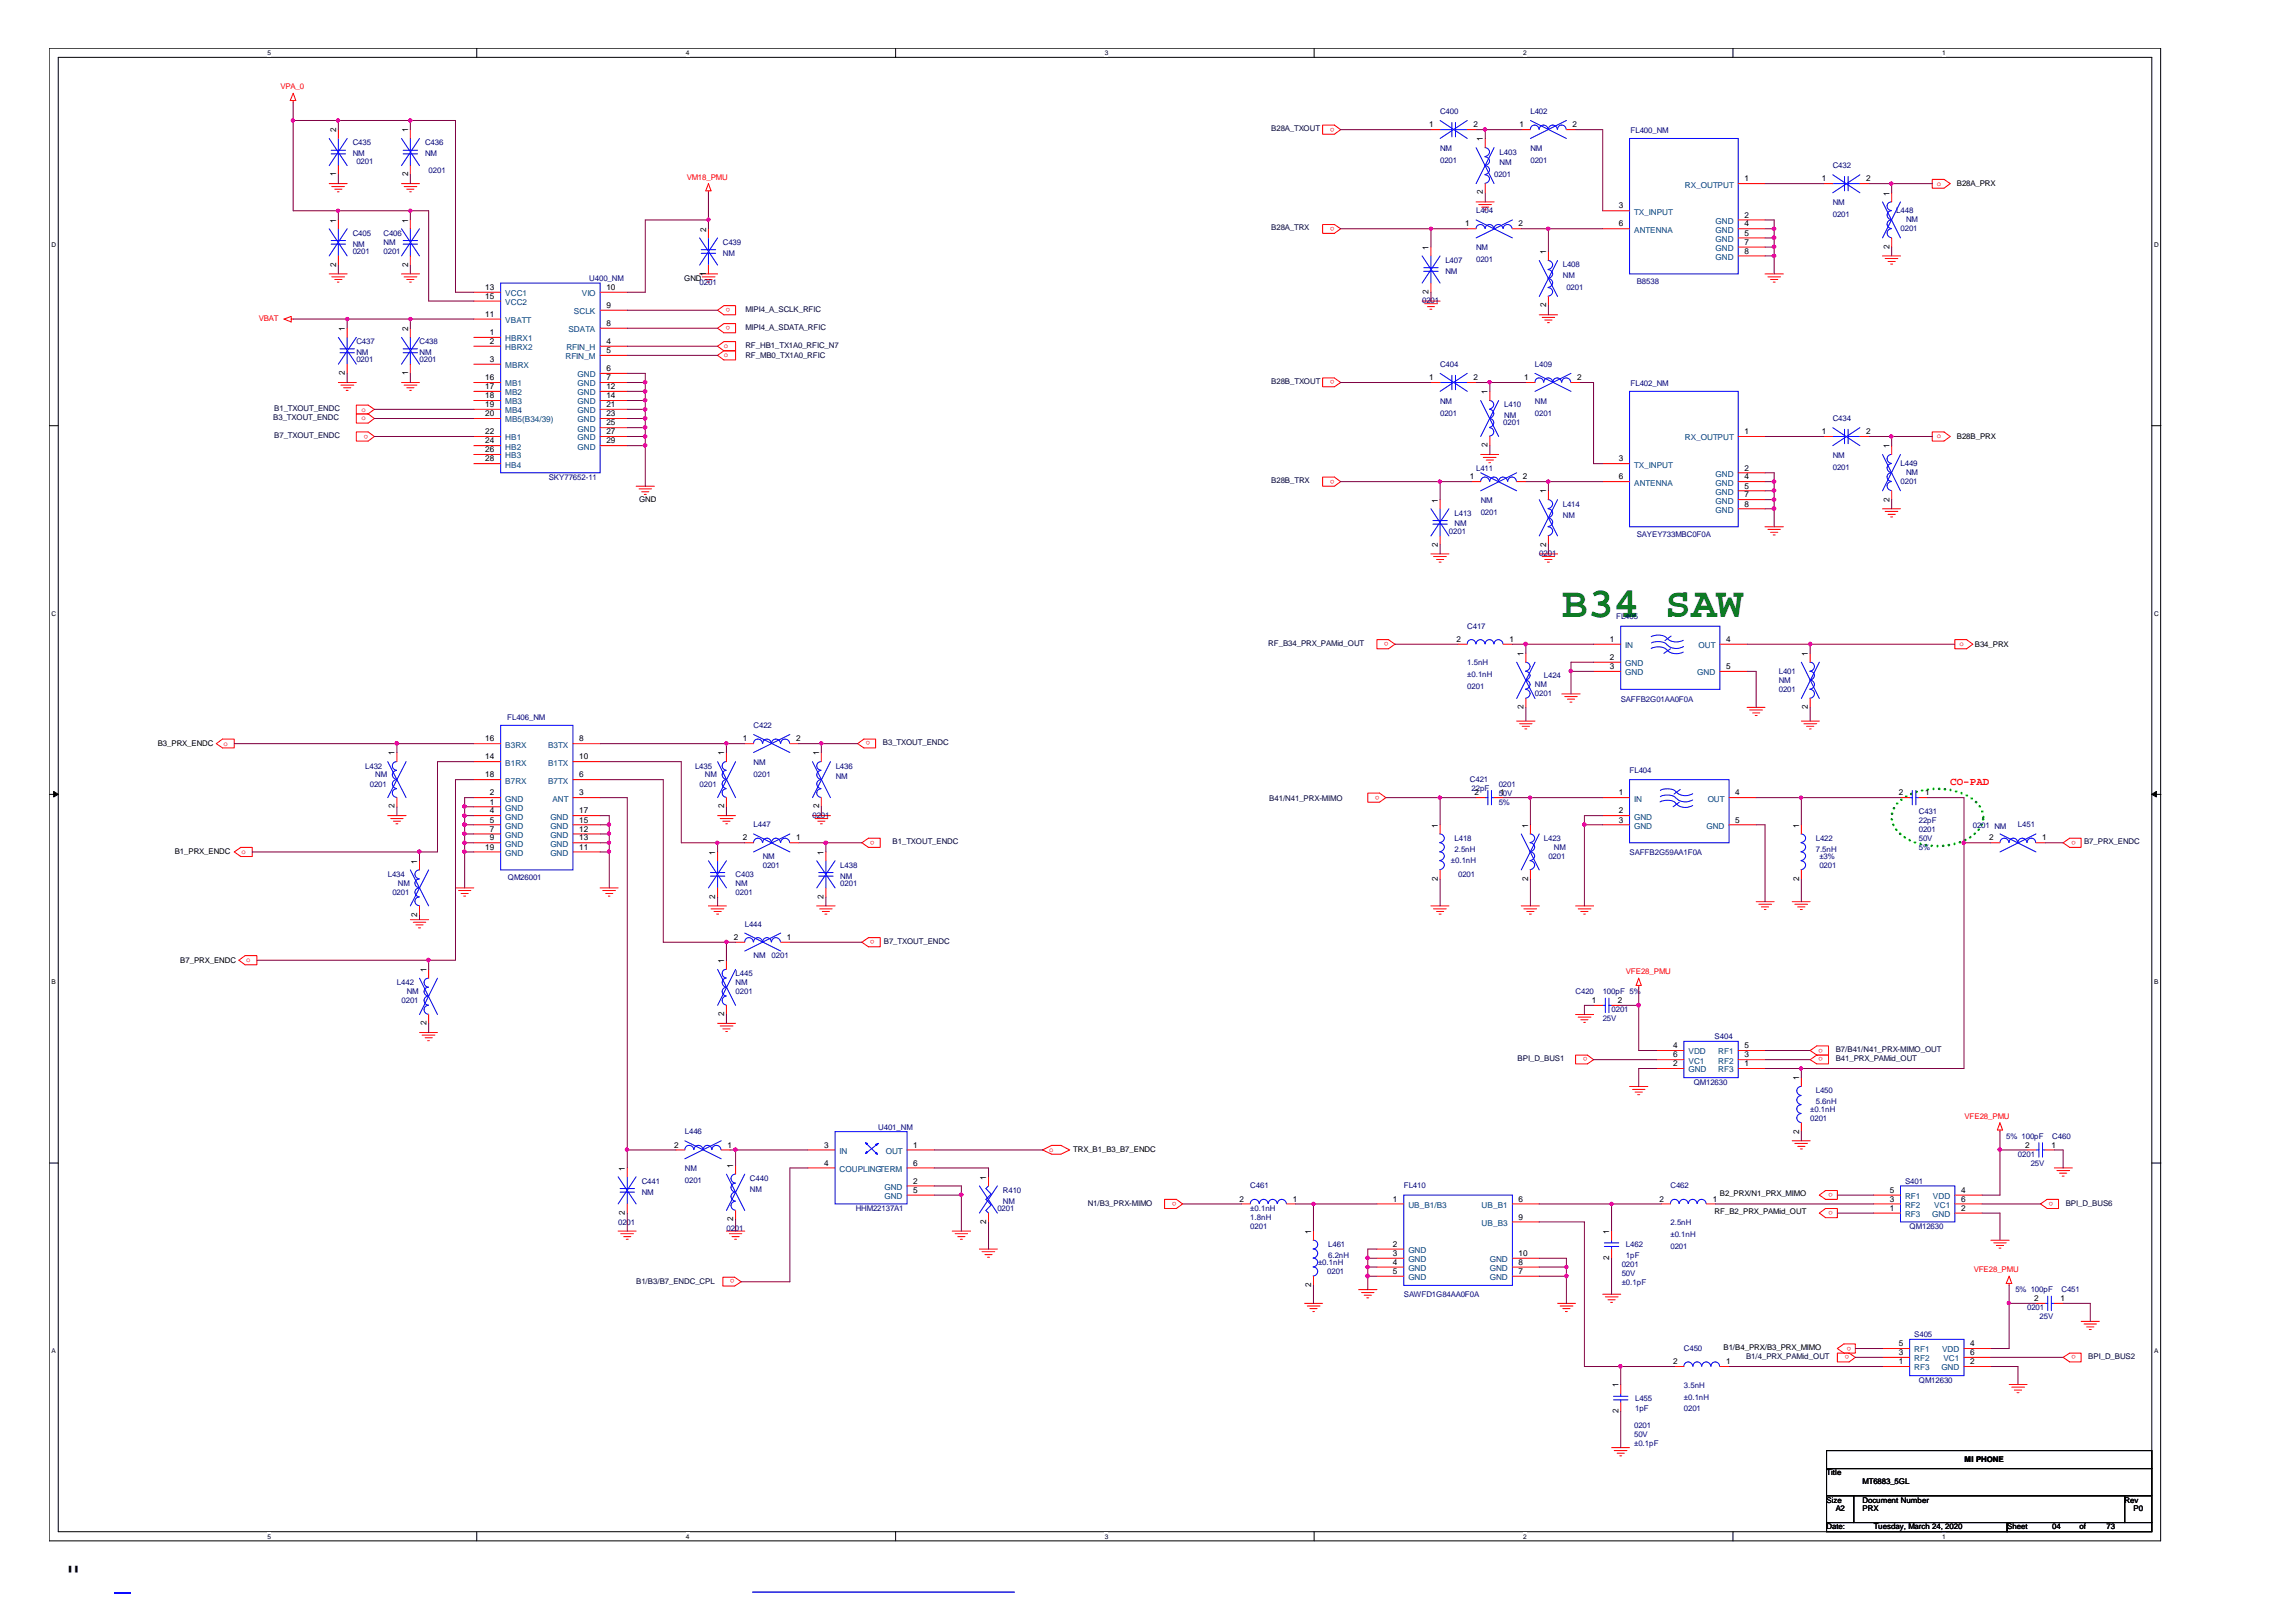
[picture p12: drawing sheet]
<svg xmlns="http://www.w3.org/2000/svg" width="297mm" height="210mm" viewBox="0 0 297 210" stroke-linecap="round" stroke-linejoin="round" font-family="sans-serif">
<defs><g id="words">
<text font-size="5.6" fill="#008000" x="202.1" y="79.9">B34 SAW</text>
<text font-size="4.2" x="8.5" y="205.7">&quot;</text>
<text font-size="1.4" fill="#f00" x="252.3" y="101.6">CO-PAD</text>
<g font-size="1.1">
<text x="43.5" y="17.1" transform="rotate(-90 43.5 17.1)">2</text>
<text x="52.8" y="17.1" transform="rotate(-90 52.8 17.1)">1</text>
<text x="184.9" y="16.5">1</text>
<text x="190.6" y="16.5">2</text>
<text x="196.6" y="16.5">1</text>
<text x="203.5" y="16.5">2</text>
<text x="43.5" y="22.8" transform="rotate(-90 43.5 22.8)">1</text>
<text x="52.8" y="22.8" transform="rotate(-90 52.8 22.8)">2</text>
<text x="191.9" y="18.3" transform="rotate(-90 191.9 18.3)">1</text>
<text x="225.7" y="23.5">1</text>
<text x="235.7" y="23.5">1</text>
<text x="241.4" y="23.5">2</text>
<text x="43.5" y="28.8" transform="rotate(-90 43.5 28.8)">1</text>
<text x="52.8" y="28.8" transform="rotate(-90 52.8 28.8)">1</text>
<text x="91.4" y="30" transform="rotate(-90 91.4 30)">2</text>
<text x="189.6" y="29.3">1</text>
<text x="191.9" y="25.2" transform="rotate(-90 191.9 25.2)">2</text>
<text x="196.5" y="29.3">2</text>
<text x="209.4" y="27">3</text>
<text x="209.4" y="29.3">6</text>
<text x="225.7" y="28.2">2</text>
<text x="225.7" y="29.3">4</text>
<text x="244.4" y="25.3" transform="rotate(-90 244.4 25.3)">1</text>
<text x="43.5" y="34.5" transform="rotate(-90 43.5 34.5)">2</text>
<text x="52.8" y="34.5" transform="rotate(-90 52.8 34.5)">2</text>
<text x="91.4" y="35.7" transform="rotate(-90 91.4 35.7)">1</text>
<text x="184.8" y="32.3" transform="rotate(-90 184.8 32.3)">1</text>
<text x="200" y="32.9" transform="rotate(-90 200 32.9)">1</text>
<text x="225.7" y="30.5">5</text>
<text x="225.7" y="31.7">7</text>
<text x="225.7" y="32.8">8</text>
<text x="244.4" y="32.2" transform="rotate(-90 244.4 32.2)">2</text>
<text x="62.8" y="41">11</text>
<text x="62.8" y="37.5">13</text>
<text x="62.8" y="38.7">15</text>
<text x="78.4" y="39.8">9</text>
<text x="78.4" y="37.5">10</text>
<text x="184.8" y="38" transform="rotate(-90 184.8 38)">2</text>
<text x="200" y="39.8" transform="rotate(-90 200 39.8)">2</text>
<text x="44.6" y="42.9" transform="rotate(-90 44.6 42.9)">1</text>
<text x="52.8" y="42.9" transform="rotate(-90 52.8 42.9)">2</text>
<text x="63.4" y="43.4">1</text>
<text x="63.4" y="44.5">2</text>
<text x="63.4" y="46.8">3</text>
<text x="78.4" y="42.2">8</text>
<text x="78.4" y="44.5">4</text>
<text x="78.4" y="45.7">5</text>
<text x="44.6" y="48.5" transform="rotate(-90 44.6 48.5)">2</text>
<text x="52.8" y="48.5" transform="rotate(-90 52.8 48.5)">1</text>
<text x="62.8" y="49.2">16</text>
<text x="62.8" y="50.3">17</text>
<text x="62.8" y="51.5">18</text>
<text x="62.8" y="52.7">19</text>
<text x="62.8" y="53.9">20</text>
<text x="78.4" y="48">6</text>
<text x="78.4" y="49.2">7</text>
<text x="78.4" y="50.3">12</text>
<text x="78.4" y="51.5">14</text>
<text x="78.4" y="52.7">21</text>
<text x="78.4" y="53.9">23</text>
<text x="184.9" y="49.2">1</text>
<text x="190.6" y="49.2">2</text>
<text x="192.4" y="51" transform="rotate(-90 192.4 51)">1</text>
<text x="197.2" y="49.2">1</text>
<text x="204" y="49.2">2</text>
<text x="62.8" y="56.2">22</text>
<text x="62.8" y="57.4">24</text>
<text x="62.8" y="58.5">26</text>
<text x="62.8" y="59.7">28</text>
<text x="78.4" y="55">25</text>
<text x="78.4" y="56.2">27</text>
<text x="78.4" y="57.4">29</text>
<text x="192.4" y="57.9" transform="rotate(-90 192.4 57.9)">2</text>
<text x="209.4" y="59.7">3</text>
<text x="225.7" y="56.2">1</text>
<text x="235.7" y="56.2">1</text>
<text x="241.4" y="56.2">2</text>
<text x="244.4" y="58" transform="rotate(-90 244.4 58)">1</text>
<text x="186" y="65" transform="rotate(-90 186 65)">1</text>
<text x="190.2" y="62">1</text>
<text x="197" y="62">2</text>
<text x="200" y="63.9" transform="rotate(-90 200 63.9)">1</text>
<text x="209.4" y="62">6</text>
<text x="225.7" y="60.9">2</text>
<text x="225.7" y="62">4</text>
<text x="225.7" y="63.2">5</text>
<text x="225.7" y="64.4">7</text>
<text x="225.7" y="65.5">8</text>
<text x="244.4" y="64.9" transform="rotate(-90 244.4 64.9)">2</text>
<text x="186" y="70.8" transform="rotate(-90 186 70.8)">2</text>
<text x="200" y="70.8" transform="rotate(-90 200 70.8)">2</text>
<text x="188.4" y="83.1">2</text>
<text x="195.3" y="83.1">1</text>
<text x="208.3" y="83.1">1</text>
<text x="223.3" y="83.1">4</text>
<text x="197.1" y="84.9" transform="rotate(-90 197.1 84.9)">1</text>
<text x="208.3" y="85.4">2</text>
<text x="208.3" y="86.6">3</text>
<text x="223.3" y="86.6">5</text>
<text x="233.9" y="84.9" transform="rotate(-90 233.9 84.9)">1</text>
<text x="62.8" y="95.9">16</text>
<text x="74.9" y="95.9">8</text>
<text x="96.1" y="95.9">1</text>
<text x="103" y="95.9">2</text>
<text x="197.1" y="91.8" transform="rotate(-90 197.1 91.8)">2</text>
<text x="233.9" y="91.8" transform="rotate(-90 233.9 91.8)">2</text>
<text x="51.1" y="97.8" transform="rotate(-90 51.1 97.8)">1</text>
<text x="62.8" y="98.3">14</text>
<text x="62.8" y="100.6">18</text>
<text x="74.9" y="98.3">10</text>
<text x="74.9" y="100.6">6</text>
<text x="93.7" y="97.8" transform="rotate(-90 93.7 97.8)">1</text>
<text x="106" y="97.8" transform="rotate(-90 106 97.8)">1</text>
<text x="51.1" y="104.6" transform="rotate(-90 51.1 104.6)">2</text>
<text x="63.4" y="102.9">2</text>
<text x="63.4" y="104.1">1</text>
<text x="63.4" y="105.3">4</text>
<text x="63.4" y="106.4">5</text>
<text x="63.4" y="107.6">7</text>
<text x="74.9" y="102.9">3</text>
<text x="74.9" y="105.3">17</text>
<text x="74.9" y="106.4">15</text>
<text x="74.9" y="107.6">12</text>
<text x="93.7" y="104.6" transform="rotate(-90 93.7 104.6)">2</text>
<text x="106" y="104.6" transform="rotate(-90 106 104.6)">2</text>
<text x="186" y="107.1" transform="rotate(-90 186 107.1)">1</text>
<text x="190.8" y="102.9">2</text>
<text x="194.1" y="102.9">1</text>
<text x="197.7" y="107.1" transform="rotate(-90 197.7 107.1)">1</text>
<text x="209.4" y="102.9">1</text>
<text x="209.4" y="105.3">2</text>
<text x="209.4" y="106.4">3</text>
<text x="224.5" y="106.4">5</text>
<text x="224.5" y="102.9">4</text>
<text x="232.7" y="107.1" transform="rotate(-90 232.7 107.1)">1</text>
<text x="245.7" y="102.9">2</text>
<text x="249" y="102.9">1</text>
<text x="54" y="111.8" transform="rotate(-90 54 111.8)">1</text>
<text x="62.8" y="110">19</text>
<text x="63.4" y="108.8">9</text>
<text x="74.9" y="110">11</text>
<text x="74.9" y="108.8">13</text>
<text x="92.5" y="110.6" transform="rotate(-90 92.5 110.6)">1</text>
<text x="96.1" y="108.8">2</text>
<text x="103" y="108.8">1</text>
<text x="106.6" y="110.6" transform="rotate(-90 106.6 110.6)">1</text>
<text x="186" y="114" transform="rotate(-90 186 114)">2</text>
<text x="197.7" y="114" transform="rotate(-90 197.7 114)">2</text>
<text x="232.7" y="114" transform="rotate(-90 232.7 114)">2</text>
<text x="257.3" y="108.8">2</text>
<text x="264.2" y="108.8">1</text>
<text x="54" y="118.6" transform="rotate(-90 54 118.6)">2</text>
<text x="92.5" y="116.3" transform="rotate(-90 92.5 116.3)">2</text>
<text x="106.6" y="116.3" transform="rotate(-90 106.6 116.3)">2</text>
<text x="55.2" y="125.8" transform="rotate(-90 55.2 125.8)">1</text>
<text x="93.7" y="124.6" transform="rotate(-90 93.7 124.6)">1</text>
<text x="95" y="121.6">2</text>
<text x="101.8" y="121.6">1</text>
<text x="93.7" y="131.5" transform="rotate(-90 93.7 131.5)">2</text>
<text x="206" y="129.8">1</text>
<text x="209.3" y="129.8">2</text>
<text x="55.2" y="132.7" transform="rotate(-90 55.2 132.7)">2</text>
<text x="216.5" y="135.7">4</text>
<text x="216.5" y="136.8">6</text>
<text x="216.5" y="138">2</text>
<text x="225.7" y="135.7">5</text>
<text x="225.7" y="136.8">3</text>
<text x="225.7" y="138">1</text>
<text x="232.7" y="139.8" transform="rotate(-90 232.7 139.8)">1</text>
<text x="87.2" y="148.5">2</text>
<text x="94.1" y="148.5">1</text>
<text x="106.6" y="148.5">3</text>
<text x="118.2" y="148.5">1</text>
<text x="232.7" y="146.7" transform="rotate(-90 232.7 146.7)">2</text>
<text x="262" y="148.5">2</text>
<text x="265.4" y="148.5">1</text>
<text x="80.9" y="151.5" transform="rotate(-90 80.9 151.5)">1</text>
<text x="94.9" y="151.1" transform="rotate(-90 94.9 151.1)">1</text>
<text x="106.6" y="150.8">4</text>
<text x="118.2" y="153.2">2</text>
<text x="118.2" y="154.4">5</text>
<text x="118.2" y="150.8">6</text>
<text x="127.6" y="152.7" transform="rotate(-90 127.6 152.7)">1</text>
<text x="160.4" y="155.5">2</text>
<text x="167.3" y="155.5">1</text>
<text x="180.2" y="155.5">1</text>
<text x="196.5" y="155.5">6</text>
<text x="214.7" y="155.5">2</text>
<text x="221.6" y="155.5">1</text>
<text x="244.5" y="154.4">5</text>
<text x="244.5" y="155.5">3</text>
<text x="253.7" y="154.4">4</text>
<text x="253.7" y="155.5">6</text>
<text x="80.9" y="157.2" transform="rotate(-90 80.9 157.2)">2</text>
<text x="94.9" y="158" transform="rotate(-90 94.9 158)">2</text>
<text x="127.6" y="158.4" transform="rotate(-90 127.6 158.4)">2</text>
<text x="169.6" y="159.7" transform="rotate(-90 169.6 159.7)">1</text>
<text x="180.2" y="161.3">2</text>
<text x="196.5" y="157.8">9</text>
<text x="208.2" y="159.7" transform="rotate(-90 208.2 159.7)">1</text>
<text x="244.5" y="156.7">1</text>
<text x="253.7" y="156.7">2</text>
<text x="169.6" y="166.6" transform="rotate(-90 169.6 166.6)">2</text>
<text x="180.2" y="162.5">3</text>
<text x="180.2" y="163.7">4</text>
<text x="180.2" y="164.9">5</text>
<text x="196.5" y="162.5">10</text>
<text x="196.5" y="163.7">8</text>
<text x="196.5" y="164.9">7</text>
<text x="208.2" y="163" transform="rotate(-90 208.2 163)">2</text>
<text x="263.2" y="168.4">2</text>
<text x="266.6" y="168.4">1</text>
<text x="209.4" y="179.5" transform="rotate(-90 209.4 179.5)">1</text>
<text x="216.5" y="176.5">2</text>
<text x="223.3" y="176.5">1</text>
<text x="245.7" y="174.2">5</text>
<text x="245.7" y="175.4">3</text>
<text x="245.7" y="176.5">1</text>
<text x="254.9" y="174.2">4</text>
<text x="254.9" y="175.4">6</text>
<text x="254.9" y="176.5">2</text>
<text x="209.4" y="182.9" transform="rotate(-90 209.4 182.9)">2</text>
</g>
<g font-size="1.1" fill="#004080">
<text x="211.4" y="27.8">TX_INPUT</text>
<text x="218" y="24.3">RX_OUTPUT</text>
<text x="222" y="29">GND</text>
<text x="211.4" y="30.1">ANTENNA</text>
<text x="222" y="30.1">GND</text>
<text x="222" y="31.3">GND</text>
<text x="222" y="32.5">GND</text>
<text x="222" y="33.6">GND</text>
<text x="65.4" y="41.8">VBATT</text>
<text x="65.4" y="38.3">VCC1</text>
<text x="65.4" y="39.5">VCC2</text>
<text x="74.3" y="40.7">SCLK</text>
<text x="75.3" y="38.3">VIO</text>
<text x="65.4" y="44.2">HBRX1</text>
<text x="65.4" y="45.3">HBRX2</text>
<text x="65.4" y="47.6">MBRX</text>
<text x="73.2" y="46.5">RFIN_M</text>
<text x="73.3" y="45.3">RFIN_H</text>
<text x="73.5" y="43">SDATA</text>
<text x="65.4" y="50">MB1</text>
<text x="65.4" y="51.2">MB2</text>
<text x="65.4" y="52.3">MB3</text>
<text x="65.4" y="53.5">MB4</text>
<text x="74.7" y="48.8">GND</text>
<text x="74.7" y="50">GND</text>
<text x="74.7" y="51.2">GND</text>
<text x="74.7" y="52.3">GND</text>
<text x="74.7" y="53.5">GND</text>
<text x="65.4" y="54.7">MB5(B34/39)</text>
<text x="65.4" y="57">HB1</text>
<text x="65.4" y="58.2">HB2</text>
<text x="65.4" y="59.3">HB3</text>
<text x="74.7" y="54.7">GND</text>
<text x="74.7" y="55.9">GND</text>
<text x="74.7" y="57">GND</text>
<text x="74.7" y="58.2">GND</text>
<text x="218" y="57">RX_OUTPUT</text>
<text x="65.4" y="60.5">HB4</text>
<text x="211.4" y="60.5">TX_INPUT</text>
<text x="211.4" y="62.8">ANTENNA</text>
<text x="222" y="61.7">GND</text>
<text x="222" y="62.8">GND</text>
<text x="222" y="64">GND</text>
<text x="222" y="65.2">GND</text>
<text x="222" y="66.4">GND</text>
<text x="210.3" y="83.9">IN</text>
<text x="219.8" y="83.9">OUT</text>
<text x="210.3" y="86.2">GND</text>
<text x="210.3" y="87.4">GND</text>
<text x="219.6" y="87.4">GND</text>
<text x="65.4" y="96.7">B3RX</text>
<text x="65.4" y="99.1">B1RX</text>
<text x="65.4" y="101.4">B7RX</text>
<text x="70.9" y="99.1">B1TX</text>
<text x="70.9" y="96.7">B3TX</text>
<text x="70.9" y="101.4">B7TX</text>
<text x="65.4" y="103.7">GND</text>
<text x="65.4" y="104.9">GND</text>
<text x="65.4" y="106.1">GND</text>
<text x="65.4" y="107.2">GND</text>
<text x="71.2" y="106.1">GND</text>
<text x="71.2" y="107.2">GND</text>
<text x="71.5" y="103.7">ANT</text>
<text x="211.4" y="103.7">IN</text>
<text x="211.4" y="106.1">GND</text>
<text x="211.4" y="107.2">GND</text>
<text x="220.8" y="107.2">GND</text>
<text x="220.9" y="103.7">OUT</text>
<text x="65.4" y="108.4">GND</text>
<text x="65.4" y="109.6">GND</text>
<text x="65.4" y="110.8">GND</text>
<text x="71.2" y="110.8">GND</text>
<text x="71.2" y="108.4">GND</text>
<text x="71.2" y="109.6">GND</text>
<text x="218.4" y="136.5">VDD</text>
<text x="218.4" y="137.6">VC1</text>
<text x="222.3" y="136.5">RF1</text>
<text x="222.3" y="137.6">RF2</text>
<text x="218.4" y="138.8">GND</text>
<text x="222.3" y="138.8">RF3</text>
<text x="108.6" y="149.3">IN</text>
<text x="114.6" y="149.3">OUT</text>
<text x="108.6" y="151.7">COUPLINGTERM</text>
<text x="114.4" y="154">GND</text>
<text x="114.4" y="155.2">GND</text>
<text x="246.5" y="155.2">RF1</text>
<text x="250.1" y="155.2">VDD</text>
<text x="182.2" y="156.3">UB_B1/B3</text>
<text x="191.7" y="156.3">UB_B1</text>
<text x="191.7" y="158.6">UB_B3</text>
<text x="246.5" y="156.3">RF2</text>
<text x="246.5" y="157.5">RF3</text>
<text x="250" y="157.5">GND</text>
<text x="250.2" y="156.3">VC1</text>
<text x="182.2" y="162.2">GND</text>
<text x="182.2" y="163.3">GND</text>
<text x="182.2" y="164.5">GND</text>
<text x="182.2" y="165.7">GND</text>
<text x="192.7" y="163.3">GND</text>
<text x="192.7" y="164.5">GND</text>
<text x="192.7" y="165.7">GND</text>
<text x="247.6" y="175">RF1</text>
<text x="247.6" y="176.2">RF2</text>
<text x="247.6" y="177.3">RF3</text>
<text x="251.2" y="177.3">GND</text>
<text x="251.2" y="175">VDD</text>
<text x="251.4" y="176.2">VC1</text>
</g>
<g font-size="1" fill="#f00">
<text x="36.3" y="11.6">VPA_0</text>
<text x="172.6" y="16.5" transform="rotate(-180 172.6 16.5)">o</text>
<text x="88.9" y="23.3">VM18_PMU</text>
<text x="172.6" y="29.4" transform="rotate(-180 172.6 29.4)">o</text>
<text x="250.6" y="24.1">o</text>
<text x="33.5" y="41.5">VBAT</text>
<text x="94.4" y="39.9" transform="rotate(-180 94.4 39.9)">o</text>
<text x="93.6" y="45.1">o</text>
<text x="93.6" y="46.2">o</text>
<text x="94.4" y="42.2" transform="rotate(-180 94.4 42.2)">o</text>
<text x="46.8" y="53.3">o</text>
<text x="172.6" y="49.2" transform="rotate(-180 172.6 49.2)">o</text>
<text x="46.8" y="54.4">o</text>
<text x="47.6" y="56.2" transform="rotate(-180 47.6 56.2)">o</text>
<text x="250.6" y="56.7">o</text>
<text x="172.6" y="62.1" transform="rotate(-180 172.6 62.1)">o</text>
<text x="179.6" y="83.1" transform="rotate(-180 179.6 83.1)">o</text>
<text x="253.5" y="83.6">o</text>
<text x="112.6" y="95.9" transform="rotate(-180 112.6 95.9)">o</text>
<text x="28.9" y="96.5">o</text>
<text x="178.5" y="103" transform="rotate(-180 178.5 103)">o</text>
<text x="31.2" y="110.5">o</text>
<text x="113.2" y="108.8" transform="rotate(-180 113.2 108.8)">o</text>
<text x="268.6" y="108.8" transform="rotate(-180 268.6 108.8)">o</text>
<text x="31.8" y="124.5">o</text>
<text x="113.2" y="121.7" transform="rotate(-180 113.2 121.7)">o</text>
<text x="210.4" y="126.1">VFE28_PMU</text>
<text x="205.4" y="136.8" transform="rotate(-180 205.4 136.8)">o</text>
<text x="235.8" y="136.8" transform="rotate(-180 235.8 136.8)">o</text>
<text x="235.8" y="135.7" transform="rotate(-180 235.8 135.7)">o</text>
<text x="135.7" y="149.1">o</text>
<text x="254.2" y="144.8">VFE28_PMU</text>
<text x="152.2" y="155.5" transform="rotate(-180 152.2 155.5)">o</text>
<text x="237.1" y="154.4" transform="rotate(-180 237.1 154.4)">o</text>
<text x="265.6" y="155.5" transform="rotate(-180 265.6 155.5)">o</text>
<text x="237.1" y="156.7" transform="rotate(-180 237.1 156.7)">o</text>
<text x="95" y="165.6" transform="rotate(-180 95 165.6)">o</text>
<text x="255.4" y="164.6">VFE28_PMU</text>
<text x="239.2" y="175.4" transform="rotate(-180 239.2 175.4)">o</text>
<text x="239.5" y="174.3" transform="rotate(-180 239.5 174.3)">o</text>
<text x="268.6" y="175.4" transform="rotate(-180 268.6 175.4)">o</text>
</g>
<g font-size="1" fill="#000040">
<text x="164.5" y="16.9">B28A_TXOUT</text>
<text x="164.5" y="29.8">B28A_TRX</text>
<text x="96.4" y="40.3">MIPI4_A_SCLK_RFIC</text>
<text x="96.4" y="42.6">MIPI4_A_SDATA_RFIC</text>
<text x="96.4" y="45.1">RF_HB1_TX1A0_RFIC_N7</text>
<text x="96.4" y="46.3">RF_MB0_TX1A0_RFIC</text>
<text x="35.5" y="53.2">B1_TXOUT_ENDC</text>
<text x="164.5" y="49.7">B28B_TXOUT</text>
<text x="35.3" y="54.3">B3_TXOUT_ENDC</text>
<text x="35.5" y="56.7">B7_TXOUT_ENDC</text>
<text x="164.5" y="62.5">B28B_TRX</text>
<text x="164.1" y="83.5">RF_B34_PRX_PAMid_OUT</text>
<text x="114.2" y="96.4">B3_TXOUT_ENDC</text>
<text x="164.2" y="103.6">B41/N41_PRX-MIMO</text>
<text x="115.5" y="109.3">B1_TXOUT_ENDC</text>
<text x="269.6" y="109.3">B7_PRX_ENDC</text>
<text x="114.3" y="122.1">B7_TXOUT_ENDC</text>
<text x="196.3" y="137.3">BPI_D_BUS1</text>
<text x="237.5" y="136.1">B7/B41/N41_PRX-MIMO_OUT</text>
<text x="237.5" y="137.3">B41_PRX_PAMid_OUT</text>
<text x="140.7" y="156.1">N1/B3_PRX-MIMO</text>
<text x="267.3" y="156">BPI_D_BUS6</text>
<text x="82.3" y="166.2">B1/B3/B7_ENDC_CPL</text>
<text x="225.9" y="175.9">B1/4_PRX_PAMid_OUT</text>
<text x="270.2" y="175.9">BPI_D_BUS2</text>
</g>
<g font-size="1" fill="#000080">
<text x="186.3" y="14.7">C400</text>
<text x="198" y="14.7">L402</text>
<text x="210.9" y="17.2">FL400_NM</text>
<text x="45.6" y="18.8">C435</text>
<text x="45.6" y="20.2">NM</text>
<text x="46.1" y="21.2">0201</text>
<text x="55" y="18.8">C436</text>
<text x="55" y="20.2">NM</text>
<text x="55.5" y="22.3">0201</text>
<text x="186.3" y="19.5">NM</text>
<text x="186.3" y="21.1">0201</text>
<text x="193.3" y="22.9">0201</text>
<text x="194" y="20">L403</text>
<text x="194" y="21.4">NM</text>
<text x="198" y="19.5">NM</text>
<text x="198" y="21.1">0201</text>
<text x="237.1" y="21.7">C432</text>
<text x="191" y="27.6">L404</text>
<text x="237.1" y="26.6">NM</text>
<text x="237.1" y="28">0201</text>
<text x="245.3" y="27.6">L448</text>
<text x="245.9" y="29.9">0201</text>
<text x="246.6" y="28.8">NM</text>
<text x="45.6" y="30.5">C405</text>
<text x="45.6" y="31.9">NM</text>
<text x="45.6" y="32.9">0201</text>
<text x="49.6" y="30.5">C406</text>
<text x="49.6" y="31.7">NM</text>
<text x="49.6" y="32.9">0201</text>
<text x="93.5" y="31.7">C439</text>
<text x="93.5" y="33.1">NM</text>
<text x="187" y="34">L407</text>
<text x="187" y="35.4">NM</text>
<text x="191" y="32.4">NM</text>
<text x="191" y="33.9">0201</text>
<text x="202.2" y="34.6">L408</text>
<text x="202.2" y="36">NM</text>
<text x="76.2" y="36.3">U400_NM</text>
<text x="90.5" y="36.9">0201</text>
<text x="184" y="39.3">0201</text>
<text x="202.6" y="37.5">0201</text>
<text x="211.8" y="36.8">B8538</text>
<text x="46.1" y="44.5">C437</text>
<text x="46.1" y="45.9">NM</text>
<text x="46.1" y="46.9">0201</text>
<text x="54.3" y="44.5">C438</text>
<text x="54.3" y="45.9">NM</text>
<text x="54.3" y="46.9">0201</text>
<text x="186.3" y="47.5">C404</text>
<text x="198.6" y="47.5">L409</text>
<text x="186.3" y="52.3">NM</text>
<text x="186.3" y="53.8">0201</text>
<text x="194.6" y="52.7">L410</text>
<text x="198.6" y="52.3">NM</text>
<text x="198.6" y="53.8">0201</text>
<text x="210.9" y="49.9">FL402_NM</text>
<text x="194.5" y="55">0201</text>
<text x="194.6" y="54.1">NM</text>
<text x="237.1" y="54.5">C434</text>
<text x="237.1" y="59.2">NM</text>
<text x="71" y="62.1">SKY77652-11</text>
<text x="191" y="60.9">L411</text>
<text x="191.6" y="65.1">NM</text>
<text x="202.2" y="65.5">L414</text>
<text x="237.1" y="60.8">0201</text>
<text x="245.9" y="60.3">L449</text>
<text x="245.9" y="62.6">0201</text>
<text x="246.6" y="61.5">NM</text>
<text x="187.5" y="69.1">0201</text>
<text x="188.2" y="66.7">L413</text>
<text x="188.2" y="68.1">NM</text>
<text x="191.6" y="66.6">0201</text>
<text x="199.1" y="72">0201</text>
<text x="202.2" y="67">NM</text>
<text x="211.8" y="69.5">SAYEY733MBC0F0A</text>
<text x="189.8" y="81.3">C417</text>
<text x="209.1" y="80.2">FL405</text>
<text x="189.8" y="86.1">1.5nH</text>
<text x="189.8" y="87.6">±0.1nH</text>
<text x="189.8" y="89.2">0201</text>
<text x="198.6" y="88.9">NM</text>
<text x="199.7" y="87.8">L424</text>
<text x="230.1" y="87.2">L401</text>
<text x="230.1" y="88.4">NM</text>
<text x="230.1" y="89.5">0201</text>
<text x="65.6" y="93.1">FL406_NM</text>
<text x="97.5" y="94.2">C422</text>
<text x="198.6" y="90.1">0201</text>
<text x="209.7" y="90.8">SAFFB2G01AA0F0A</text>
<text x="47.2" y="99.5">L432</text>
<text x="47.8" y="101.8">0201</text>
<text x="48.6" y="100.6">NM</text>
<text x="89.9" y="99.5">L435</text>
<text x="90.5" y="101.8">0201</text>
<text x="91.2" y="100.6">NM</text>
<text x="97.5" y="99">NM</text>
<text x="97.5" y="100.5">0201</text>
<text x="108.1" y="99.5">L436</text>
<text x="108.1" y="100.9">NM</text>
<text x="190.2" y="101.2">C421</text>
<text x="193.9" y="101.8">0201</text>
<text x="210.8" y="100">FL404</text>
<text x="97.5" y="107">L447</text>
<text x="105.1" y="105.9">0201</text>
<text x="190.4" y="102.4">22pF</text>
<text x="193.9" y="103">50V</text>
<text x="193.9" y="104.1">5%</text>
<text x="248.2" y="105.3">C431</text>
<text x="248.2" y="106.4">22pF</text>
<text x="248.2" y="107.6">0201</text>
<text x="255.2" y="107.2">0201 NM</text>
<text x="261.1" y="107">L451</text>
<text x="50.2" y="113.5">L434</text>
<text x="65.7" y="113.9">QM26001</text>
<text x="95.2" y="113.5">C403</text>
<text x="98.7" y="111.1">NM</text>
<text x="98.7" y="112.3">0201</text>
<text x="108.7" y="112.3">L438</text>
<text x="108.7" y="113.7">NM</text>
<text x="187.7" y="111.7">±0.1nH</text>
<text x="188.2" y="108.8">L418</text>
<text x="188.2" y="110.2">2.5nH</text>
<text x="188.6" y="113.5">0201</text>
<text x="199.7" y="108.8">L423</text>
<text x="200.3" y="111.1">0201</text>
<text x="201" y="110">NM</text>
<text x="210.8" y="110.7">SAFFB2G59AA1F0A</text>
<text x="234.9" y="108.8">L422</text>
<text x="234.9" y="110.2">7.5nH</text>
<text x="235.4" y="111.1">±3%</text>
<text x="235.4" y="112.3">0201</text>
<text x="248.2" y="108.8">50V</text>
<text x="248.2" y="110">5%</text>
<text x="50.8" y="115.8">0201</text>
<text x="51.5" y="114.7">NM</text>
<text x="95.2" y="114.7">NM</text>
<text x="95.2" y="115.8">0201</text>
<text x="96.4" y="119.9">L444</text>
<text x="108.7" y="114.7">0201</text>
<text x="97.5" y="124">NM</text>
<text x="99.8" y="124">0201</text>
<text x="51.4" y="127.5">L442</text>
<text x="51.9" y="129.8">0201</text>
<text x="52.6" y="128.7">NM</text>
<text x="95.2" y="126.3">L445</text>
<text x="95.2" y="127.5">NM</text>
<text x="95.2" y="128.7">0201</text>
<text x="203.8" y="128.7">C420</text>
<text x="207.3" y="128.7">100pF 5%</text>
<text x="208.5" y="131">0201</text>
<text x="207.3" y="132.2">25V</text>
<text x="221.8" y="134.5">S404</text>
<text x="219.1" y="140.3">QM12630</text>
<text x="234.2" y="143.9">±0.1nH</text>
<text x="234.9" y="141.5">L450</text>
<text x="234.9" y="142.9">5.6nH</text>
<text x="88.6" y="146.8">L446</text>
<text x="113.6" y="146.2">U401_NM</text>
<text x="234.2" y="145">0201</text>
<text x="259.5" y="147.3">5% 100pF</text>
<text x="261.1" y="149.7">0201</text>
<text x="265.5" y="147.3">C460</text>
<text x="83" y="153.2">C441</text>
<text x="83" y="154.6">NM</text>
<text x="88.6" y="151.6">NM</text>
<text x="88.6" y="153.1">0201</text>
<text x="97" y="152.8">C440</text>
<text x="97" y="154.2">NM</text>
<text x="129.8" y="154.4">R410</text>
<text x="129.8" y="155.8">NM</text>
<text x="161.8" y="153.8">C461</text>
<text x="181.6" y="153.8">FL410</text>
<text x="216.1" y="153.8">C462</text>
<text x="246.5" y="153.2">S401</text>
<text x="262.7" y="150.8">25V</text>
<text x="80" y="158.5">0201</text>
<text x="94" y="159.3">0201</text>
<text x="110.7" y="156.7">HHM22137A1</text>
<text x="129" y="156.7">0201</text>
<text x="161.8" y="156.7">±0.1nH</text>
<text x="161.8" y="157.9">1.8nH</text>
<text x="161.8" y="159">0201</text>
<text x="171.8" y="161.4">L461</text>
<text x="210.4" y="161.4">L462</text>
<text x="216.1" y="158.6">2.5nH</text>
<text x="216.1" y="160.1">±0.1nH</text>
<text x="216.1" y="161.6">0201</text>
<text x="247.1" y="159">QM12630</text>
<text x="170.5" y="163.7">±0.1nH</text>
<text x="171.7" y="164.9">0201</text>
<text x="171.8" y="162.8">6.2nH</text>
<text x="181.6" y="167.9">SAWFD1G84AA0F0A</text>
<text x="209.8" y="163.9">0201</text>
<text x="209.8" y="165.1">50V</text>
<text x="209.8" y="166.3">±0.1pF</text>
<text x="210.4" y="162.8">1pF</text>
<text x="260.7" y="167.2">5% 100pF</text>
<text x="266.7" y="167.2">C451</text>
<text x="247.6" y="173.1">S405</text>
<text x="262.3" y="169.6">0201</text>
<text x="263.9" y="170.7">25V</text>
<text x="217.8" y="174.8">C450</text>
<text x="217.8" y="179.6">3.5nH</text>
<text x="248.2" y="178.9">QM12630</text>
<text x="211.4" y="184.8">0201</text>
<text x="211.4" y="185.9">50V</text>
<text x="211.5" y="181.2">L455</text>
<text x="211.5" y="182.6">1pF</text>
<text x="217.8" y="181.1">±0.1nH</text>
<text x="217.8" y="182.6">0201</text>
<text x="211.4" y="187.1">±0.1pF</text>
</g>
<g font-size="1">
<text x="253.2" y="24.1">B28A_PRX</text>
<text x="88.5" y="36.3">GND</text>
<text x="253.2" y="56.8">B28B_PRX</text>
<text x="82.7" y="65">GND</text>
<text x="255.5" y="83.7">B34_PRX</text>
<text x="20.4" y="96.5">B3_PRX_ENDC</text>
<text x="22.6" y="110.5">B1_PRX_ENDC</text>
<text x="23.3" y="124.6">B7_PRX_ENDC</text>
<text x="138.9" y="149.1">TRX_B1_B3_B7_ENDC</text>
<text x="222.5" y="154.8">B2_PRX/N1_PRX_MIMO</text>
<text x="221.8" y="157.2">RF_B2_PRX_PAMid_OUT</text>
<text x="223" y="174.7">B1/B4_PRX/B3_PRX_MIMO</text>
<text x="236.3" y="190.9">Title</text>
<text x="237.4" y="190.9">le</text>
<text x="254.2" y="189.2">MI PHONE</text>
<text x="257.8" y="189.2">NE</text>
<text x="236.3" y="194.5">Size</text>
<text x="236.3" y="197.9">Date:</text>
<text x="237.2" y="194.5">ze</text>
<text x="237.5" y="195.6">A2</text>
<text x="237.9" y="197.9">e:</text>
<text x="241" y="194.5">Document Number</text>
<text x="241" y="195.6">PRX</text>
<text x="241" y="192.1">MT6883_5GL</text>
<text x="241.6" y="195.6">RX</text>
<text x="241.8" y="192.1">T</text>
<text x="242.4" y="197.9">Tuesday, March 24,, 2020</text>
<text x="242.4" y="197.9">Tuesday, March 24, 2020</text>
<text x="242.4" y="197.9">T e d</text>
<text x="245.7" y="192.1">GL</text>
<text x="246.9" y="197.9">M</text>
<text x="248.7" y="194.5">er</text>
<text x="249.1" y="197.9">h</text>
<text x="259.7" y="197.9">Sheet</text>
<text x="260.9" y="197.9">eet</text>
<text x="265.5" y="197.9">04</text>
<text x="269" y="197.9">of</text>
<text x="272.5" y="197.9">73</text>
<text x="274.9" y="194.5">Rev</text>
<text x="276" y="195.6">P0</text>
</g>
<g font-size=".8">
<text x="34.6" y="7.1">5</text>
<text x="88.7" y="7.1">4</text>
<text x="142.9" y="7.1">3</text>
<text x="197.1" y="7.1">2</text>
<text x="251.2" y="7.1">1</text>
<text x="6.6" y="32">D</text>
<text x="278.7" y="32">D</text>
<text x="6.6" y="79.7">C</text>
<text x="278.7" y="79.7">C</text>
<text x="6.6" y="127.4">B</text>
<text x="278.7" y="127.4">B</text>
<text x="6.6" y="175.1">A</text>
<text x="278.7" y="175.1">A</text>
<text x="34.6" y="199.1">5</text>
<text x="88.7" y="199.1">4</text>
<text x="142.9" y="199.1">3</text>
<text x="197.1" y="199.1">2</text>
<text x="251.2" y="199.1">1</text>
</g>
</g></defs>
<path d="M6.3 6.2h273.2v193.2h-273.2zM7.5 7.4h270.9v190.8h-270.9z" fill="none" stroke="#000" stroke-width=".13"/>
<g fill="#fff">
<path d="M34.6 6.3h.5v1h-.5z"/>
<path d="M34.6 198.3h.5v1h-.5z"/>
</g>
<path d="M61.7 6.2v1.2M61.7 198.2v1.2" fill="none" stroke="#000" stroke-width=".13"/>
<g fill="#fff">
<path d="M88.7 6.3h.5v1h-.5z"/>
<path d="M88.7 198.3h.5v1h-.5z"/>
</g>
<path d="M115.9 6.2v1.2M115.9 198.2v1.2" fill="none" stroke="#000" stroke-width=".13"/>
<g fill="#fff">
<path d="M142.9 6.3h.5v1h-.5z"/>
<path d="M142.9 198.3h.5v1h-.5z"/>
</g>
<path d="M170 6.2v1.2M170 198.2v1.2" fill="none" stroke="#000" stroke-width=".13"/>
<g fill="#fff">
<path d="M197.1 6.3h.4v1h-.4z"/>
<path d="M197.1 198.3h.4v1h-.4z"/>
</g>
<path d="M224.2 6.2v1.2M224.2 198.2v1.2" fill="none" stroke="#000" stroke-width=".13"/>
<g fill="#fff">
<path d="M251.2 6.3h.5v1h-.5z"/>
<path d="M6.6 31.2h.6v1h-.6z"/>
<path d="M251.2 198.3h.5v1h-.5z"/>
<path d="M278.7 31.2h.6v1h-.6z"/>
<path d="M6.6 78.9h.6v1h-.6z"/>
<path d="M278.7 78.9h.6v1h-.6z"/>
</g>
<path d="M6.3 55.1h1.2M278.4 55.1h1.2" fill="none" stroke="#000" stroke-width=".13"/>
<g fill="#fff">
<path d="M6.6 126.6h.6v1h-.6z"/>
<path d="M278.7 126.6h.5v1h-.5z"/>
</g>
<path d="M6.3 102.8h1.2M278.4 102.8h1.2" fill="none" stroke="#000" stroke-width=".13"/>
<g fill="#000" stroke="#000" stroke-width=".13">
<path d="M6.9 102.4l.6 .4-.6 .3z" fill-rule="evenodd"/>
<path d="M278.4 102.8l.6-.4v.7z" fill-rule="evenodd"/>
</g>
<g fill="#fff">
<path d="M6.6 174.3h.6v1h-.6z"/>
<path d="M278.7 174.3h.5v1h-.5z"/>
</g>
<path d="M6.3 150.5h1.2M278.4 150.5h1.2M236.3 187.7h42.1v2.3h-42.1zM236.3 190h42.1v3.6h-42.1zM236.3 193.6h3.5v3.4h-3.5zM236.3 197h23.4v1.2h-23.4zM239.8 193.6h35.1v3.4h-35.1zM259.7 197h18.7v1.2h-18.7zM274.9 193.6h3.5v3.4h-3.5z" fill="none" stroke="#000" stroke-width=".13"/>
<path d="M245.5 103.9a8 8 0 0 1 8.1-1.3 4.5 4.5 0 0 1 2.9 2.5 2.75 2.75 0 0 1-1.3 3.1 8.4 8.4 0 0 1-9.1 0 2.7 2.7 0 0 1-.6-4.3z" fill="none" stroke="#0f0" stroke-width=".34" stroke-dasharray="0 .7"/>
<g fill="none" stroke="#f00" stroke-width=".13">
<path d="M37.9 12.1l.4 .9h-.8zM37.9 13v.3M43.8 16.8v1.1M53.1 16.8v1.1M171.1 16.2h1.5l.8 .6-.8 .6h-1.5zM185.1 16.8h1.2M189.8 16.8h1.2M192.2 17.9v1.2M196.8 16.8h1.2M202.6 16.8h1.2M42.6 23.8h2.3M42.6 35.4h2.3"/>
<path d="M42.9 24.1h1.7M42.9 35.8h1.7M43.3 24.5h.9M43.3 36.2h.9M43.6 24.8h.3M43.6 36.5h.3M43.8 21.4v1.2M43.8 28.5v1.1M43.8 33.1v1.2M51.9 23.8h2.4M51.9 35.4h2.4M52.3 24.1h1.6"/>
<path d="M52.3 35.8h1.6M52.6 24.5h1M52.6 36.2h1M53 24.8h.2M53 36.5h.2M53.1 21.4v1.2M53.1 28.5v1.1M53.1 33.1v1.2M61.3 39h3.5M61.3 37.8h3.5M77.6 37.8h3.6M90.5 35.4h2.3"/>
<path d="M90.8 35.8h1.7M91.2 36.2h.9M91.5 36.5h.3M91.7 23.8l.3 .9h-.7zM91.7 24.7v.2M91.7 29.6v1.2M91.7 34.3v1.1M171.1 29.1h1.5l.8 .5-.8 .6h-1.5zM184 39h2.3M184.3 39.3h1.7M184.7 39.7h.9M185.1 32v1.1"/>
<path d="M185.1 36.6v1.2M189.8 29.6h1.2M191 26.1h2.3M191.3 26.5h1.7M191.7 26.8h.9M192 27.1h.3M192.2 23.8v1.1M195.7 29.6h1.1M200.3 32.5v1.2M200.3 38.4v1.2M207.3 27.3h3.5M207.3 29.6h3.5"/>
<path d="M224.9 23.8h3.4M224.9 33.1h3.4M224.9 29.6h3.4M224.9 28.5h3.4M224.9 30.8h3.4M224.9 32h3.4M228.3 35.4h2.4M228.7 35.8h1.6M229.1 36.2h.9M229.4 36.5h.3M236 23.8h1.1M240.6 23.8h1.2"/>
<path d="M243.5 33.1h2.4M243.9 33.5h1.6M244.3 33.8h.9M244.6 34.2h.3M244.7 24.9v1.2M244.7 30.8v1.2M250 23.2h1.5l.8 .6-.8 .6h-1.5zM36.7 41.3l1-.3v.7zM37.7 41.3h.2M43.8 49.5h2.3M44.1 49.8h1.7M44.4 50.2h1"/>
<path d="M44.8 50.5h.2M44.9 42.5v1.2M44.9 47.1v1.2M46.1 55.9h1.5l.8 .6-.8 .6h-1.5zM46.1 52.4h1.5l.8 .6-.8 .6h-1.5zM46.1 53.6h1.5l.8 .6-.8 .6h-1.5zM51.9 49.5h2.4M52.3 49.8h1.6M52.6 50.2h1M53 50.5h.2M53.1 42.5v1.2M53.1 47.1v1.2"/>
<path d="M61.3 41.3h3.5M61.3 49.5h3.5M61.3 58.8h3.5M61.3 43.7h3.5M61.3 44.8h3.5M61.3 47.1h3.5M61.3 50.6h3.5M61.3 51.8h3.5M61.3 53h3.5M61.3 54.2h3.5M61.3 56.5h3.5M61.3 57.7h3.5"/>
<path d="M77.6 49.5h3.6M77.6 44.8h3.6M77.6 46h3.6M77.6 42.5h3.6M77.6 40.1h3.6M77.6 50.6h3.6M77.6 51.8h3.6M77.6 53h3.6M77.6 54.2h3.6M77.6 56.5h3.6M77.6 57.7h3.6M77.6 48.3h3.6"/>
<path d="M77.6 55.3h3.6M92.8 40.1l.8-.5h1.6v1.1h-1.6zM92.8 42.5l.8-.6h1.6v1.2h-1.6zM92.8 46l.8-.6h1.6v1.2h-1.6zM92.8 44.8l.8-.6h1.6v1.2h-1.6zM171.1 48.9h1.5l.8 .6-.8 .6h-1.5zM185 40h.3M185.1 49.5h1.2M189.8 49.5h1.2M191.6 58.8h2.3M191.9 59.2h1.6M192.3 59.5h.9"/>
<path d="M192.6 59.9h.2M192.7 50.6v1.2M192.7 56.5v1.2M197.4 49.5h1.2M199.1 40.7h2.4M199.5 41.1h1.6M199.9 41.4h.9M200.2 41.8h.2M203.2 49.5h1.2M224.9 56.5h3.4M236 56.5h1.1M240.6 56.5h1.2"/>
<path d="M244.7 57.7v1.1M250 55.9h1.5l.8 .6-.8 .6h-1.5zM61.3 60h3.5M82.3 62.9h2.4M82.7 63.3h1.6M83 63.6h.9M83.4 64h.2M171.1 61.7h1.5l.8 .6-.8 .6h-1.5zM185.1 71.7h2.4M185.5 72h1.6M185.8 72.4h1M186.2 72.7h.2"/>
<path d="M186.3 64.7v1.1M186.3 69.4v1.1M190.4 62.3h1.2M196.2 62.3h1.2M199.1 71.7h2.4M199.5 72h1.6M199.9 72.4h.9M200.2 72.7h.2M200.3 63.5v1.2M200.3 69.4v1.1M207.3 62.3h3.5M207.3 60h3.5"/>
<path d="M224.9 65.8h3.4M224.9 62.3h3.4M224.9 61.2h3.4M224.9 63.5h3.4M224.9 64.7h3.4M228.3 68.2h2.4M228.7 68.5h1.6M229.1 68.9h.9M229.4 69.2h.3M243.5 65.8h2.4M243.9 66.2h1.6M244.3 66.6h.9"/>
<path d="M244.6 66.9h.3M244.7 63.5v1.2M28 96.2l.8-.6h1.5v1.2h-1.5zM51.4 97.4v1.2M61.3 96.2h3.5M61.3 98.6h3.5M74.1 96.2h3.5M74.1 98.6h3.5M94 97.4v1.2M96.4 96.2h1.1M102.2 96.2h1.1M106.3 97.4v1.2"/>
<path d="M111 96.2l.8-.6h1.5v1.2h-1.5zM178.1 82.8h1.5l.9 .6-.9 .6h-1.5zM188.6 83.4h1.2M194.5 83.4h1.2M196.2 93.3h2.4M196.6 93.7h1.6M196.9 94h1M197.3 94.3h.2M197.4 84.6v1.1M197.4 90.4v1.1M202.1 89.8h2.3M202.4 90.1h1.6"/>
<path d="M202.8 90.5h.9M203.1 90.9h.3M206.2 83.4h3.5M206.2 85.7h3.5M206.2 86.9h3.5M222.5 83.4h3.5M222.5 86.9h3.5M226 91.5h2.3M226.4 91.9h1.6M226.7 92.3h1M227.1 92.6h.2M233 93.3h2.4"/>
<path d="M233.4 93.7h1.6M233.7 94h1M234.1 94.3h.2M234.2 84.6v1.1M234.2 90.4v1.1M252.9 82.8h1.5l.8 .6-.8 .6h-1.5zM30.3 110.3l.9-.6h1.4v1.1h-1.4zM50.2 105.6h2.3M50.5 105.9h1.7M50.9 106.3h.9M51.2 106.6h.3M51.4 103.2v1.2"/>
<path d="M53.1 119h2.4M53.5 119.4h1.6M53.8 119.7h.9M54.3 111.4v1.2M54.3 117.2v1.2M58.9 114.9h2.4M59.3 115.2h1.6M59.6 115.6h1M60 116h.2M61.3 105.6h3.5M61.3 109.1h3.5M61.3 103.2h3.5"/>
<path d="M61.3 104.4h3.5M61.3 106.7h3.5M61.3 107.9h3.5M61.3 110.3h3.5M61.3 100.9h3.5M74.1 105.6h3.5M74.1 109.1h3.5M74.1 103.2h3.5M74.1 106.7h3.5M74.1 107.9h3.5M74.1 110.3h3.5M74.1 100.9h3.5"/>
<path d="M77.6 114.9h2.4M78 115.2h1.6M78.4 115.6h.9M78.7 116h.2M91.7 117.2h2.3M92 117.6h1.6M92.4 118h.9M92.7 118.3h.3M92.8 105.6h2.4M92.8 110.3v1.1M92.8 114.9v1.2M93.2 105.9h1.6"/>
<path d="M93.5 106.3h.9M93.9 106.6h.2M94 103.2v1.2M96.4 109.1h1.1M102.2 109.1h1.1M105.1 105.6h2.3M105.5 105.9h1.6M105.7 117.2h2.3M105.8 106.3h.9M106 117.6h1.7M106.1 106.6h.3M106.3 103.2v1.2"/>
<path d="M106.4 118h.9M106.7 118.3h.3M106.8 110.3v1.1M106.8 114.9v1.2M111.5 109.1l.9-.6h1.5v1.2h-1.5zM177 102.6h1.5l.8 .6-.8 .6h-1.5zM185.1 117.2h2.4M185.5 117.6h1.6M185.8 118h1M186.2 118.3h.2M186.3 106.7v1.2M186.3 112.6v1.2"/>
<path d="M191 103.2h1.2M193.3 103.2h1.2M196.8 117.2h2.3M197.1 117.6h1.7M197.5 118h1M197.9 118.3h.2M198 106.7v1.2M198 112.6v1.2M203.8 117.2h2.4M204.2 117.6h1.6M204.5 118h.9M204.9 118.3h.2"/>
<path d="M207.3 105.6h3.5M207.3 103.2h3.5M207.3 106.7h3.5M223.7 103.2h3.5M223.7 106.7h3.5M227.2 116.7h2.3M227.5 117h1.7M227.9 117.4h.9M228.3 117.7h.2M231.9 116.7h2.3M232.2 117h1.6M232.6 117.4h.9"/>
<path d="M232.9 117.7h.3M233 106.7v1.2M233 112.6v1.2M245.9 103.2h1.2M248.2 103.2h1.2M257.6 109.1h1.1M263.4 109.1h1.2M266.9 109.1l.9-.6h1.4v1.2h-1.4zM30.9 124.3l.8-.6h1.5v1.2h-1.5zM54.1 120.1h.3M54.3 133.6h2.3M54.6 134h1.7"/>
<path d="M55 134.3h.9M55.3 134.7h.2M55.5 125.4v1.2M55.5 131.3v1.1M92.8 132.4h2.4M93.2 132.8h1.6M93.5 133.2h.9M93.9 133.5h.2M94 124.3v1.1M94 130.1v1.2M95.2 121.9h1.2M101 121.9h1.2"/>
<path d="M111.5 121.9l.9-.6h1.5v1.2h-1.5zM203.8 136.5h1.6l.8 .6-.8 .6h-1.6zM203.8 131.3h2.4M204.2 131.6h1.6M204.5 132h.9M204.9 132.3h.2M206.2 130.1h1.1M208.5 130.1h1.2M212 126.6l.3 .9h-.6zM212 127.5v.3M214.3 135.9h3.5M214.3 137.1h3.5"/>
<path d="M214.3 138.3h3.5M224.9 135.9h3.4M224.9 137.1h3.4M224.9 138.3h3.4M233 139.5v1.1M234.2 135.9l.8-.5h1.6v1.1h-1.6zM234.2 137.1l.8-.6h1.6v1.2h-1.6zM80 159.3h2.3M80.3 159.7h1.7M81.2 151.1v1.2M81.2 155.8v1.2M87.5 148.8h1.1"/>
<path d="M93.3 148.8h1.1M94 159.3h2.4M94.4 159.7h1.6M95.2 150.8v1.1M95.2 156.6v1.2M104.5 151.1h3.5M104.5 148.8h3.5M117.3 151.1h3.6M117.3 148.8h3.6M117.3 154.7h3.6M117.3 153.5h3.6M123.2 159.3h2.4"/>
<path d="M123.6 159.7h1.6M127.9 152.3v1.2M127.9 157v1.1M134.9 148.8l1.2-.6h1.1l1.2 .6-1.2 .6h-1.1zM150.7 155.2h1.5l.8 .6-.8 .6h-1.5zM160.6 155.8h1.2M166.5 155.8h1.1M169.9 159.3v1.2M178.1 155.8h3.5M195.7 155.8h3.4M195.7 158.1h3.4M208.5 159.3v1.2"/>
<path d="M210.8 140.6h2.4M211.2 141h1.6M211.5 141.3h1M211.9 141.7h.2M214.9 155.8h1.2M220.8 155.8h1.2M231.9 147.6h2.3M232.2 148h1.6M232.6 148.4h.9M232.9 148.7h.3M233 145.3v1.1M235.4 154.7l.8-.6h1.5v1.1h-1.5z"/>
<path d="M235.4 157l.8-.6h1.5v1.2h-1.5zM242.4 154.7h3.5M242.4 155.8h3.5M242.4 157h3.5M252.9 154.7h3.5M252.9 155.8h3.5M252.9 157h3.5M258.7 145.3l.4 .9h-.7zM258.7 146.2v.2M262.3 148.8h1.1M264 155.8l.8-.6h1.5v1.2h-1.5zM264.6 148.8h1.2"/>
<path d="M265.8 151.1h2.3M266.1 151.5h1.7M266.4 151.8h1M266.8 152.2h.2M80.7 160h.9M81 160.4h.3M93.5 165.3h1.5l.9 .6-.9 .5h-1.5zM94.7 160h.9M95 160.4h.3M123.9 160h.9M124.2 160.4h.3M126.7 161.6h2.3"/>
<path d="M127 162h1.7M127.4 162.4h1M127.8 162.7h.2M168.8 168.7h2.3M169.1 169h1.7M169.5 169.3h.9M169.8 169.7h.3M169.9 165.2v1.1M175.8 166.9h2.3M176.1 167.3h1.7M176.5 167.6h.9M176.8 168h.3"/>
<path d="M178.1 161.6h3.5M178.1 162.8h3.5M178.1 164h3.5M178.1 165.2h3.5M195.7 162.8h3.4M195.7 164h3.4M195.7 165.2h3.4M201.5 168.7h2.3M201.8 169h1.7M202.2 169.3h.9M202.5 169.7h.3M207.3 167.5h2.4"/>
<path d="M207.7 167.8h1.6M208 168.2h1M208.4 168.5h.2M208.5 161.6v1.2M209.7 179.2v1.2M216.7 176.8h1.1M222.5 176.8h1.2M237.7 174.5l.8-.6h1.5v1.2h-1.5zM237.7 175.1h1.5l.8 .6-.8 .5h-1.5zM243.5 176.8h3.6M243.5 174.5h3.6M243.5 175.7h3.6"/>
<path d="M254.1 176.8h3.5M254.1 174.5h3.5M254.1 175.7h3.5M257.6 160.5h2.3M257.9 160.8h1.6M258.3 161.2h.9M258.6 161.5h.3M259.9 165.2l.4 .9h-.8zM259.9 166.1v.2M259.9 179.2h2.4M260.3 179.5h1.6M260.6 179.9h.9"/>
<path d="M263.4 168.7h1.2M265.8 168.7h1.1M266.9 175.7l.9-.6h1.4v1.1h-1.4zM269.2 171h2.4M269.6 171.3h1.6M270 171.7h.9M270.3 172.1h.3M208.5 187.3h2.3M208.8 187.7h1.7M209.2 188.1h.9M209.5 188.4h.3M209.7 181.5v1.2"/>
<path d="M260.9 180.2h.3"/>
</g>
<g fill="none" stroke="#00f" stroke-width=".13">
<path d="M42.6 17.9l2.3 3.5M42.8 19.4h1.9M42.8 19.9h1.9M43.8 17.9v1.5M43.8 19.9v1.5M44.9 17.9l-2.3 3.5M51.9 17.9l2.4 3.5M52.2 19.4h1.8M52.2 19.9h1.8M53.1 17.9v1.5M53.1 19.9v1.5M54.3 17.9l-2.4 3.5"/>
<path d="M186.3 16.8h1.5M186.3 15.6l3.5 2.3M187.8 15.8v1.9M188.3 15.8v1.9M188.3 16.8h1.5M189.8 15.6l-3.5 2.3M191 19.1l2.3 4.7M192.1 19.1a.57 .57 0 0 1 .6 .6 .57 .57 0 0 1-.6 .5M193.3 19.1l-2.3 4.7M198 16.7a.55 .55 0 0 1 .5-.5 .55 .55 0 0 1 .6 .5M198 15.6l4.6 2.3M199.1 16.7a.57 .57 0 0 1 .6-.5 .57 .57 0 0 1 .6 .5"/>
<path d="M200.3 16.7a.57 .57 0 0 1 .6-.5 .57 .57 0 0 1 .6 .5M201.5 16.7a.55 .55 0 0 1 .6-.5 .55 .55 0 0 1 .5 .5M202.6 15.6l-4.6 2.3M210.8 17.9h14.1v17.5h-14.1zM42.6 29.6l2.3 3.5M42.8 31.1h1.9M42.8 31.6h1.9M43.8 29.6v1.5M43.8 31.6v1.5M44.9 29.6l-2.3 3.5M51.9 29.6l2.4 3.5M52.2 31.1h1.8"/>
<path d="M52.2 31.6h1.8M53.1 29.6v1.5M53.1 31.6v1.5M54.3 29.6l-2.4 3.5M64.8 36.6h12.8v24.6h-12.8zM90.5 30.8l2.3 3.5M90.7 32.8h1.9M90.7 32.3h1.9M91.7 30.8v1.5M91.7 32.8v1.5M92.8 30.8l-2.3 3.5M184 33.1l2.3 3.5"/>
<path d="M184.2 34.6h1.9M184.2 35.1h1.9M185.1 33.1v1.5M185.1 35.1v1.5M186.3 33.1l-2.3 3.5M191 29.6a.58 .58 0 0 1 .5-.5 .58 .58 0 0 1 .6 .5M191 28.5l4.7 2.3M192.1 20.3a.55 .55 0 0 1 .6 .5 .55 .55 0 0 1-.6 .6M192.1 21.4a.57 .57 0 0 1 .6 .6 .57 .57 0 0 1-.6 .6M192.1 22.6a.55 .55 0 0 1 .6 .6 .55 .55 0 0 1-.6 .5M192.2 29.6a.55 .55 0 0 1 .5-.5 .55 .55 0 0 1 .6 .5M193.3 29.6a.58 .58 0 0 1 .6-.5 .58 .58 0 0 1 .5 .5"/>
<path d="M194.5 29.6a.58 .58 0 0 1 .6-.5 .58 .58 0 0 1 .5 .5M195.7 28.5l-4.7 2.3M199.1 33.7l2.4 4.7M200.3 33.7a.57 .57 0 0 1 .6 .6 .57 .57 0 0 1-.6 .6M200.3 34.9a.55 .55 0 0 1 .6 .5 .55 .55 0 0 1-.6 .6M200.3 36a.57 .57 0 0 1 .6 .6 .57 .57 0 0 1-.6 .6M200.3 37.2a.55 .55 0 0 1 .6 .6 .55 .55 0 0 1-.6 .5M201.5 33.7l-2.4 4.7M237.1 23.8h1.5M237.1 22.6l3.5 2.3M238.6 22.8v1.9M239.1 22.8v1.9"/>
<path d="M239.1 23.8h1.5M240.6 22.6l-3.5 2.3M243.5 26.1l2.4 4.7M244.7 26.1a.55 .55 0 0 0-.6 .6 .55 .55 0 0 0 .6 .5M244.7 27.3a.57 .57 0 0 0-.6 .5 .57 .57 0 0 0 .6 .6M244.7 28.5a.55 .55 0 0 0-.6 .5 .55 .55 0 0 0 .6 .6M244.7 29.6a.57 .57 0 0 0-.6 .6 .57 .57 0 0 0 .6 .5M245.9 26.1l-2.4 4.7M43.8 43.7l2.3 3.4M44 45.6h1.8M44 45.1h1.8M44.9 43.7v1.4"/>
<path d="M44.9 45.6v1.5M46.1 43.7l-2.3 3.4M51.9 43.7l2.4 3.4M52.2 45.6h1.8M52.2 45.1h1.8M53.1 43.7v1.4M53.1 45.6v1.5M54.3 43.7l-2.4 3.4M186.3 49.5h1.5M186.3 48.3l3.5 2.3M187.8 48.6v1.8M188.3 48.6v1.8"/>
<path d="M188.3 49.5h1.5M189.8 48.3l-3.5 2.3M191.6 51.8l2.3 4.7M192.7 51.8a.55 .55 0 0 1 .6 .6 .55 .55 0 0 1-.6 .5M192.7 53a.57 .57 0 0 1 .6 .5 .57 .57 0 0 1-.6 .6M192.7 54.2a.57 .57 0 0 1 .6 .5 .57 .57 0 0 1-.6 .6M192.7 55.3a.55 .55 0 0 1 .6 .6 .55 .55 0 0 1-.6 .5M193.9 51.8l-2.3 4.7M198.6 49.5a.55 .55 0 0 1 .5-.6 .55 .55 0 0 1 .6 .6M198.6 48.3l4.6 2.3M199.7 49.5a.57 .57 0 0 1 .6-.6 .57 .57 0 0 1 .6 .6M200.9 49.5a.55 .55 0 0 1 .6-.6 .55 .55 0 0 1 .5 .6"/>
<path d="M202.1 49.5a.57 .57 0 0 1 .5-.6 .57 .57 0 0 1 .6 .6M203.2 48.3l-4.6 2.3M210.8 50.6h14.1v17.6h-14.1zM237.1 56.5h1.5M237.1 55.3l3.5 2.4M238.6 55.6v1.8M239.1 55.6v1.8M239.1 56.5h1.5M240.6 55.3l-3.5 2.4M243.5 58.8l2.4 4.7M244.7 58.8a.57 .57 0 0 0-.6 .6 .57 .57 0 0 0 .6 .6M245.9 58.8l-2.4 4.7"/>
<path d="M185.1 65.8l2.4 3.6M185.4 67.4h1.8M185.4 67.8h1.8M186.3 65.8v1.6M186.3 67.8v1.6M187.5 65.8l-2.4 3.6M191.6 62.3a.57 .57 0 0 1 .5-.6 .57 .57 0 0 1 .6 .6M191.6 61.2l4.6 2.3M192.7 62.3a.55 .55 0 0 1 .6-.6 .55 .55 0 0 1 .5 .6M193.9 62.3a.57 .57 0 0 1 .6-.6 .57 .57 0 0 1 .5 .6M195.1 62.3a.55 .55 0 0 1 .5-.6 .55 .55 0 0 1 .6 .6M196.2 61.2l-4.6 2.3"/>
<path d="M199.1 64.7l2.4 4.7M200.3 64.7a.57 .57 0 0 1 .6 .5 .57 .57 0 0 1-.6 .6M200.3 65.8a.57 .57 0 0 1 .6 .6 .57 .57 0 0 1-.6 .6M200.3 67a.55 .55 0 0 1 .6 .6 .55 .55 0 0 1-.6 .5M200.3 68.2a.57 .57 0 0 1 .6 .5 .57 .57 0 0 1-.6 .6M201.5 64.7l-2.4 4.7M244.7 60a.57 .57 0 0 0-.6 .6 .57 .57 0 0 0 .6 .5M244.7 61.2a.55 .55 0 0 0-.6 .5 .55 .55 0 0 0 .6 .6M244.7 62.3a.57 .57 0 0 0-.6 .6 .57 .57 0 0 0 .6 .6M50.2 98.6l2.3 4.6M51.3 98.6a.55 .55 0 0 0-.5 .5 .55 .55 0 0 0 .5 .6M51.3 99.7a.57 .57 0 0 0-.5 .6 .57 .57 0 0 0 .5 .6"/>
<path d="M52.5 98.6l-2.3 4.6M64.8 93.9h9.3v18.7h-9.3zM92.8 98.6l2.4 4.6M93.9 98.6a.55 .55 0 0 0-.5 .5 .55 .55 0 0 0 .5 .6M93.9 99.7a.58 .58 0 0 0-.5 .6 .58 .58 0 0 0 .5 .6M95.2 98.6l-2.4 4.6M97.5 96.2a.57 .57 0 0 1 .6-.6 .57 .57 0 0 1 .5 .6M97.5 95.1l4.7 2.3M98.7 96.2a.55 .55 0 0 1 .5-.6 .55 .55 0 0 1 .6 .6M99.8 96.2a.57 .57 0 0 1 .6-.6 .57 .57 0 0 1 .6 .6M101 96.2a.57 .57 0 0 1 .6-.6 .57 .57 0 0 1 .6 .6M102.2 95.1l-4.7 2.3"/>
<path d="M105.1 98.6l2.3 4.6M106.2 98.6a.55 .55 0 0 0-.5 .5 .55 .55 0 0 0 .5 .6M106.2 99.7a.57 .57 0 0 0-.5 .6 .57 .57 0 0 0 .5 .6M107.4 98.6l-2.3 4.6M189.8 83.3a.55 .55 0 0 1 .6-.5 .55 .55 0 0 1 .5 .5M191 83.3a.57 .57 0 0 1 .5-.5 .57 .57 0 0 1 .6 .5M192.2 83.3a.55 .55 0 0 1 .5-.5 .55 .55 0 0 1 .6 .5M193.3 83.3a.57 .57 0 0 1 .6-.5 .57 .57 0 0 1 .5 .5M196.2 85.7l2.4 4.7M197.4 85.7a.57 .57 0 0 1 .6 .6 .57 .57 0 0 1-.6 .5M197.4 86.9a.55 .55 0 0 1 .6 .5 .55 .55 0 0 1-.6 .6M197.4 88a.57 .57 0 0 1 .6 .6 .57 .57 0 0 1-.6 .6"/>
<path d="M197.4 89.2a.57 .57 0 0 1 .6 .6 .57 .57 0 0 1-.6 .6M198.6 85.7l-2.4 4.7M209.7 81h12.8v8.2h-12.8zM213.6 82.4a1.83 1.83 0 0 1 2 .2M213.6 83.9a1.83 1.83 0 0 1 2 .2M213.7 83.2l.5-.2a1.61 1.61 0 0 1 1.4 .5M215.7 84.1a1.68 1.68 0 0 0 2.1 .3M215.7 82.6a1.68 1.68 0 0 0 2.1 .3M215.7 83.5a1.65 1.65 0 0 0 2.1 .2M216.1 84l-.8 .6M216.2 82.3l-.8 .6M233 85.7l2.4 4.7"/>
<path d="M234.1 85.7a.57 .57 0 0 1 .6 .6 .57 .57 0 0 1-.6 .5M234.1 86.9a.55 .55 0 0 1 .6 .5 .55 .55 0 0 1-.6 .6M234.1 88a.57 .57 0 0 1 .6 .6 .57 .57 0 0 1-.6 .6M234.1 89.2a.57 .57 0 0 1 .6 .6 .57 .57 0 0 1-.6 .6M235.4 85.7l-2.4 4.7M51.3 100.9a.57 .57 0 0 0-.5 .6 .57 .57 0 0 0 .5 .5M51.3 102.1a.55 .55 0 0 0-.5 .5 .55 .55 0 0 0 .5 .6M53.1 112.6l2.4 4.6M54.2 112.6a.57 .57 0 0 0-.5 .5 .57 .57 0 0 0 .5 .6M54.2 113.8a.55 .55 0 0 0-.5 .5 .55 .55 0 0 0 .5 .6M54.2 114.9a.57 .57 0 0 0-.5 .6 .57 .57 0 0 0 .5 .5M54.2 116.1a.55 .55 0 0 0-.5 .5 .55 .55 0 0 0 .5 .6"/>
<path d="M55.5 112.6l-2.4 4.6M91.7 111.4l2.3 3.5M91.9 112.9h1.9M91.9 113.4h1.9M92.8 111.4v1.5M92.8 113.4v1.5M93.9 100.9a.58 .58 0 0 0-.5 .6 .58 .58 0 0 0 .5 .5M93.9 102.1a.55 .55 0 0 0-.5 .5 .55 .55 0 0 0 .5 .6M94 111.4l-2.3 3.5M97.5 109a.57 .57 0 0 1 .6-.5 .57 .57 0 0 1 .5 .5M97.5 107.9l4.7 2.4M98.7 109a.55 .55 0 0 1 .5-.5 .55 .55 0 0 1 .6 .5"/>
<path d="M99.8 109a.57 .57 0 0 1 .6-.5 .57 .57 0 0 1 .6 .5M101 109a.57 .57 0 0 1 .6-.5 .57 .57 0 0 1 .6 .5M102.2 107.9l-4.7 2.4M105.7 111.4l2.3 3.5M105.9 112.9h1.9M105.9 113.4h1.9M106.2 100.9a.57 .57 0 0 0-.5 .6 .57 .57 0 0 0 .5 .5M106.2 102.1a.55 .55 0 0 0-.5 .5 .55 .55 0 0 0 .5 .6M106.8 111.4v1.5M106.8 113.4v1.5M108 111.4l-2.3 3.5M186.3 107.9a.55 .55 0 0 1 .6 .6 .55 .55 0 0 1-.6 .5"/>
<path d="M186.3 109.1a.57 .57 0 0 1 .6 .5 .57 .57 0 0 1-.6 .6M186.3 110.3a.55 .55 0 0 1 .6 .5 .55 .55 0 0 1-.6 .6M186.3 111.4a.57 .57 0 0 1 .6 .6 .57 .57 0 0 1-.6 .5M192.2 103.2h.3M192.5 102.3v1.9M193 102.3v1.9M193 103.2h.3M196.8 107.9l2.3 4.7M198 107.9a.55 .55 0 0 1 .5 .6 .55 .55 0 0 1-.5 .5M198 109.1a.57 .57 0 0 1 .5 .5 .57 .57 0 0 1-.5 .6M198 110.3a.55 .55 0 0 1 .5 .5 .55 .55 0 0 1-.5 .6M198 111.4a.57 .57 0 0 1 .5 .6 .57 .57 0 0 1-.5 .5"/>
<path d="M199.1 107.9l-2.3 4.7M210.8 100.9h12.9v8.2h-12.9zM214.8 103.8l.6-.2a1.45 1.45 0 0 1 1.4 .4M214.8 102.3a1.83 1.83 0 0 1 2 .2M214.8 103.1a1.83 1.83 0 0 1 2 .2M216.9 104a1.65 1.65 0 0 0 2.1 .2M216.9 102.5a1.65 1.65 0 0 0 2.1 .2M216.9 103.3a1.65 1.65 0 0 0 2.1 .2M217.3 103.8l-.8 .6M217.4 102.2l-.8 .6M233 107.9a.55 .55 0 0 1 .6 .6 .55 .55 0 0 1-.6 .5M233 109.1a.57 .57 0 0 1 .6 .5 .57 .57 0 0 1-.6 .6"/>
<path d="M233 110.3a.55 .55 0 0 1 .6 .5 .55 .55 0 0 1-.6 .6M233 111.4a.57 .57 0 0 1 .6 .6 .57 .57 0 0 1-.6 .5M247.1 103.2h.3M247.4 102.3v1.9M247.9 103.2h.3M247.9 102.3v1.9M258.7 109a.57 .57 0 0 1 .6-.5 .57 .57 0 0 1 .6 .5M258.7 107.9l4.7 2.4M259.9 109a.55 .55 0 0 1 .6-.5 .55 .55 0 0 1 .5 .5M261.1 109a.57 .57 0 0 1 .5-.5 .57 .57 0 0 1 .6 .5M262.3 109a.55 .55 0 0 1 .5-.5 .55 .55 0 0 1 .6 .5M263.4 107.9l-4.7 2.4"/>
<path d="M54.3 126.6l2.3 4.7M55.4 126.6a.57 .57 0 0 0-.5 .6 .57 .57 0 0 0 .5 .5M55.4 127.8a.55 .55 0 0 0-.5 .5 .55 .55 0 0 0 .5 .6M55.4 128.9a.57 .57 0 0 0-.5 .6 .57 .57 0 0 0 .5 .6M55.4 130.1a.57 .57 0 0 0-.5 .6 .57 .57 0 0 0 .5 .5M56.6 126.6l-2.3 4.7M92.8 125.4l2.4 4.7M93.9 125.4a.55 .55 0 0 0-.5 .6 .55 .55 0 0 0 .5 .5M93.9 126.6a.58 .58 0 0 0-.5 .6 .58 .58 0 0 0 .5 .5M93.9 127.8a.55 .55 0 0 0-.5 .5 .55 .55 0 0 0 .5 .6M93.9 128.9a.58 .58 0 0 0-.5 .6 .58 .58 0 0 0 .5 .6M95.2 125.4l-2.4 4.7"/>
<path d="M96.4 121.9a.55 .55 0 0 1 .5-.6 .55 .55 0 0 1 .6 .6M96.4 120.7l4.6 2.4M97.5 121.9a.57 .57 0 0 1 .6-.6 .57 .57 0 0 1 .5 .6M98.7 121.9a.55 .55 0 0 1 .5-.6 .55 .55 0 0 1 .6 .6M99.8 121.9a.57 .57 0 0 1 .6-.6 .57 .57 0 0 1 .6 .6M101 120.7l-4.6 2.4M207.3 130.1h.4M207.7 129.2v1.8M208.2 129.2v1.8M208.2 130.1h.3M217.8 134.8h7.1v4.7h-7.1zM80 152.3l2.3 3.5"/>
<path d="M80.2 153.8h1.9M80.2 154.3h1.9M81.2 152.3v1.5M81.2 154.3v1.5M82.3 152.3l-2.3 3.5M88.6 148.8a.57 .57 0 0 1 .6-.6 .57 .57 0 0 1 .5 .6M88.6 147.6l4.7 2.4M89.8 148.8a.57 .57 0 0 1 .6-.6 .57 .57 0 0 1 .5 .6M91 148.8a.55 .55 0 0 1 .5-.6 .55 .55 0 0 1 .6 .6M92.1 148.8a.57 .57 0 0 1 .6-.6 .57 .57 0 0 1 .6 .6M93.3 147.6l-4.7 2.4M94 151.9l2.4 4.7"/>
<path d="M95.1 151.9a.57 .57 0 0 0-.5 .6 .57 .57 0 0 0 .5 .6M95.1 153.1a.55 .55 0 0 0-.5 .6 .55 .55 0 0 0 .5 .5M95.1 154.3a.57 .57 0 0 0-.5 .5 .57 .57 0 0 0 .5 .6M95.1 155.5a.57 .57 0 0 0-.5 .5 .57 .57 0 0 0 .5 .6M96.4 151.9l-2.4 4.7M108 146.4h9.3v9.4h-9.3zM112 147.9l.2 .1-.1 .1zM112 147.9l1.5 1.5M112.1 149l.1 .2-.2 .1zM113.3 149.3l.1-.1 .1 .2zM113.3 148.1l.3-.1-.2 .2zM113.6 148l-1.6 1.3"/>
<path d="M126.7 153.5l2.3 3.5M127.9 153.5l-.3 .3 .6 .7-.6 .7 .6 .7-.6 .7 .3 .4M129 153.5l-2.3 3.5M161.8 155.8a.57 .57 0 0 1 .5-.6 .57 .57 0 0 1 .6 .6M162.9 155.8a.55 .55 0 0 1 .6-.6 .55 .55 0 0 1 .5 .6M164.1 155.8a.57 .57 0 0 1 .6-.6 .57 .57 0 0 1 .5 .6M165.3 155.8a.57 .57 0 0 1 .5-.6 .57 .57 0 0 1 .6 .6M181.6 154.7h14.1v11.6h-14.1zM216.1 155.8a.55 .55 0 0 1 .6-.6 .55 .55 0 0 1 .5 .6M217.3 155.8a.57 .57 0 0 1 .5-.6 .57 .57 0 0 1 .6 .6M218.4 155.8a.55 .55 0 0 1 .6-.6 .55 .55 0 0 1 .5 .6M219.6 155.8a.57 .57 0 0 1 .6-.6 .57 .57 0 0 1 .5 .6"/>
<path d="M233 140.6a.57 .57 0 0 0-.5 .6 .57 .57 0 0 0 .5 .5M233 141.8a.57 .57 0 0 0-.5 .6 .57 .57 0 0 0 .5 .5M233 143a.55 .55 0 0 0-.5 .5 .55 .55 0 0 0 .5 .6M233 144.1a.57 .57 0 0 0-.5 .6 .57 .57 0 0 0 .5 .6M245.9 153.5h7v4.6h-7zM263.4 148.8h.4M263.8 147.9v1.8M264.2 147.9v1.8M264.2 148.8h.4M169.9 160.5a.55 .55 0 0 1 .6 .6 .55 .55 0 0 1-.6 .5M169.9 161.6a.57 .57 0 0 1 .6 .6 .57 .57 0 0 1-.6 .6M169.9 162.8a.55 .55 0 0 1 .6 .6 .55 .55 0 0 1-.6 .5"/>
<path d="M169.9 164a.57 .57 0 0 1 .6 .5 .57 .57 0 0 1-.6 .6M207.6 160.8h1.8M207.6 161.3h1.8M208.5 160.5v.3M208.5 161.3v.3M217.8 176.8a.57 .57 0 0 1 .6-.6 .57 .57 0 0 1 .6 .6M219 176.8a.55 .55 0 0 1 .6-.6 .55 .55 0 0 1 .5 .6M220.2 176.8a.57 .57 0 0 1 .5-.6 .57 .57 0 0 1 .6 .6M221.4 176.8a.55 .55 0 0 1 .5-.6 .55 .55 0 0 1 .6 .6M247.1 173.3h7v4.7h-7zM264.6 168.7h.3M264.9 167.7v1.9"/>
<path d="M265.4 167.7v1.9M265.4 168.7h.4M208.7 180.7h1.9M208.7 181.2h1.9M209.7 180.4v.3M209.7 181.2v.3"/>
</g>
<g fill="none" stroke="#800040" stroke-width=".13">
<path d="M37.9 15.6h21v22.2h2.4M37.9 13.3v14h17.6v11.7h5.8M43.8 15.6v1.2M53.1 15.6v1.2M173.4 16.8h11.7M191 16.8h5.8M192.2 16.8v1.1M203.8 16.8h3.5v10.5M43.8 22.6v1.2M43.8 27.3v1.2M43.8 34.3v1.1M53.1 22.6v1.2"/>
<path d="M53.1 27.3v1.2M53.1 34.3v1.1M91.7 28.5h-8.2v9.3h-2.3M91.7 24.9v4.7M173.4 29.6h16.4M185.1 29.6v2.4M185.1 37.8v1.2M192.2 24.9v1.2M196.8 29.6h10.5M200.3 29.6v2.9M200.3 39.6v1.1M228.3 23.8h7.7"/>
<path d="M228.3 28.5h1.2v6.9M228.3 29.6h1.2M228.3 30.8h1.2M228.3 32h1.2M228.3 33.1h1.2M241.8 23.8h8.2M244.7 23.8v1.1M244.7 32v1.1M37.9 41.3h23.4M44.9 41.3v1.2M44.9 48.3v1.2M48.4 53h12.9"/>
<path d="M48.4 54.2h12.9M48.4 56.5h12.9M53.1 41.3v1.2M53.1 48.3v1.2M81.2 48.3h2.3v14.6M81.2 40.1h11.6M81.2 42.5h11.6M81.2 44.8h11.6M81.2 46h11.6M81.2 49.5h2.3M81.2 50.6h2.3M81.2 51.8h2.3"/>
<path d="M81.2 53h2.3M81.2 54.2h2.3M81.2 55.3h2.3M81.2 56.5h2.3M81.2 57.7h2.3M173.4 49.5h11.7M191 49.5h6.4M192.7 49.5v1.1M192.7 57.7v1.1M204.4 49.5h1.8v10.5h1.1M228.3 56.5h7.7M241.8 56.5h8.2"/>
<path d="M244.7 56.5v1.2M173.4 62.3h17M186.3 62.3v2.4M186.3 70.5v1.2M197.4 62.3h9.9M200.3 62.3v1.2M200.3 70.5v1.2M228.3 61.2h1.2v7M228.3 62.3h1.2M228.3 63.5h1.2M228.3 64.7h1.2M228.3 65.8h1.2"/>
<path d="M244.7 64.7v1.1M30.3 96.2h31M51.4 96.2v1.2M61.3 98.6h-4.7v11.7h-24M77.6 96.2h18.8M77.6 98.6h10.5v10.5h8.3M94 96.2v1.2M103.3 96.2h7.7M106.3 96.2v1.2M180.5 83.4h8.1M195.7 83.4h10.5M197.4 83.4v1.2"/>
<path d="M197.4 91.5v1.8M203.2 86.9h3M206.2 85.7h-3v4.1M226 83.4h26.9M226 86.9h1.2v4.6M234.2 83.4v1.2M234.2 91.5v1.8M51.4 104.4v1.2M54.3 110.3v1.1M54.3 118.4v.6M60.1 109.1h1.2M60.1 110.3h1.2"/>
<path d="M60.1 105.6h1.2M60.1 106.7h1.2M60.1 104.4h1.2M60.1 107.9h1.2M61.3 100.9h-2.4v23.4h-25.7M61.3 103.2h-1.2v11.7M77.6 100.9h8.2v21h9.4M77.6 109.1h1.2M77.6 110.3h1.2M77.6 103.2h3.6v47.9M77.6 105.6h1.2v9.3M77.6 106.7h1.2"/>
<path d="M77.6 107.9h1.2M92.8 109.1v1.2M92.8 116.1v1.1M94 104.4v1.2M103.3 109.1h8.2M106.3 104.4v1.2M106.8 109.1v1.2M106.8 116.1v1.1M179.3 103.2h11.7M186.3 103.2v3.5M186.3 113.8v3.4M194.5 103.2h12.8"/>
<path d="M198 103.2v3.5M198 113.8v3.4M205 106.7h2.3M207.3 105.6h-2.3v11.6M227.2 103.2h18.7M227.2 106.7h1.1v10M233 103.2v3.5M233 113.8v2.9M249.4 103.2h4.7v35.1h-25.8M254.1 109.1h3.5M264.6 109.1h2.3M55.5 124.3v1.1"/>
<path d="M55.5 132.4v1.2M94 121.9v2.4M94 131.3v1.1M102.2 121.9h9.3M206.2 130.1h-1.2v1.2M206.2 137.1h8.1M209.7 130.1h2.3M212 127.8v8.1h2.3M214.3 138.3h-2.3v2.3M228.3 135.9h5.9M228.3 137.1h5.9M233 138.3v1.2"/>
<path d="M81.2 148.8h6.3M81.2 157v2.3M94.4 148.8h10.1M95.2 148.8v2M95.2 157.8v1.5M104.5 151.1h-2.3v14.8h-6.3M120.9 148.8h14M120.9 151.1h7v1.2M120.9 153.5h3.5v5.8M120.9 154.7h3.5M127.9 158.1v3.5M153 155.8h7.6"/>
<path d="M167.6 155.8h10.5M169.9 155.8v3.5M199.1 158.1h5.9v18.7h11.7M199.1 155.8h15.8M208.5 155.8v3.5M222 155.8h20.4M233 146.4v1.2M237.7 154.7h4.7M237.7 157h4.7M256.4 155.8h7.6M256.4 157h2.3v3.5M258.7 146.4v8.3h-2.3"/>
<path d="M258.7 148.8h3.6M265.8 148.8h1.1v2.3M169.9 166.3v2.4M177 162.8h1.1M177 164h1.1M177 165.2h1.1M178.1 161.6h-1.1v5.3M199.1 162.8h3.5v5.9M199.1 164h3.5M199.1 165.2h3.5M208.5 162.8v4.7M209.7 176.8v2.4"/>
<path d="M223.7 176.8h19.8M240 174.5h3.5M240 175.7h3.5M257.6 176.8h3.5v2.4M257.6 175.7h9.3M259.9 166.3v8.2h-2.3M259.9 168.7h3.5M266.9 168.7h3.5v2.3M209.7 182.7v4.6"/>
</g>
<g fill="#f0f" stroke="#f0f" stroke-width=".13">
<path d="M192 16.6h.2l.1 .1-.1 .2h-.1h-.1z" fill-rule="evenodd"/>
<path d="M244.5 23.6h.3l.1 .2-.1 .1-.1 .1-.2-.1z" fill-rule="evenodd"/>
<path d="M229.3 29.5h.4v.1v.1l-.2 .1-.2-.1z" fill-rule="evenodd"/>
<path d="M229.3 31.8h.4v.1v.2h-.2h-.2z" fill-rule="evenodd"/>
<path d="M229.3 30.6h.4v.1v.2l-.2 .1-.2-.1z" fill-rule="evenodd"/>
<path d="M229.3 33h.4v.1v.2h-.2h-.2z" fill-rule="evenodd"/>
<path d="M44.8 41.1h.3v.2v.1l-.2 .1-.1-.1z" fill-rule="evenodd"/>
<path d="M52.9 41.1h.3l.1 .2-.1 .1-.1 .1-.2-.1z" fill-rule="evenodd"/>
<path d="M83.3 50.5h.3l.1 .1-.1 .2-.2 .1-.1-.1z" fill-rule="evenodd"/>
<path d="M83.3 49.3h.3l.1 .2-.1 .1-.2 .1-.1-.1z" fill-rule="evenodd"/>
<path d="M192.5 49.3h.3l.1 .2-.1 .1-.1 .1-.2-.1z" fill-rule="evenodd"/>
<path d="M83.3 51.6h.3l.1 .2-.1 .1-.2 .1-.1-.1z" fill-rule="evenodd"/>
<path d="M83.3 52.8h.3l.1 .2-.1 .1-.2 .1-.1-.1z" fill-rule="evenodd"/>
<path d="M83.3 54h.3l.1 .1-.1 .2-.2 .1-.1-.1z" fill-rule="evenodd"/>
<path d="M83.3 56.3h.3l.1 .2-.1 .1-.2 .1-.1-.1z" fill-rule="evenodd"/>
<path d="M83.3 55.1h.3l.1 .2-.1 .1-.2 .1-.1-.1z" fill-rule="evenodd"/>
<path d="M244.5 56.3h.3l.1 .2-.1 .1-.1 .1-.2-.1z" fill-rule="evenodd"/>
<path d="M83.3 57.5h.3l.1 .1-.1 .2h-.2h-.1z" fill-rule="evenodd"/>
<path d="M186.1 62.2h.3l.1 .1-.1 .2h-.1h-.2z" fill-rule="evenodd"/>
<path d="M200.1 62.2h.4v.1v.2h-.2h-.2z" fill-rule="evenodd"/>
<path d="M229.3 62.2h.4v.1v.2h-.2h-.2z" fill-rule="evenodd"/>
<path d="M229.3 63.3h.4v.2v.1l-.2 .1-.2-.1z" fill-rule="evenodd"/>
<path d="M229.3 64.5h.4v.2v.1l-.2 .1-.2-.1z" fill-rule="evenodd"/>
<path d="M229.3 65.6h.4v.2v.2l-.2 .1-.2-.1z" fill-rule="evenodd"/>
<path d="M51.2 96h.3l.1 .2-.1 .1-.2 .1-.1-.1z" fill-rule="evenodd"/>
<path d="M93.8 96h.3l.1 .2-.1 .1-.1 .1-.2-.1z" fill-rule="evenodd"/>
<path d="M106.1 96h.3l.1 .2-.1 .1-.1 .1-.2-.1z" fill-rule="evenodd"/>
<path d="M234 83.2h.3l.1 .1-.1 .2-.1 .1-.2-.1z" fill-rule="evenodd"/>
<path d="M92.6 108.9h.3l.1 .2-.1 .1-.1 .1-.2-.1z" fill-rule="evenodd"/>
<path d="M106.7 108.9h.3l.1 .2-.1 .1-.2 .1-.1-.1z" fill-rule="evenodd"/>
<path d="M54.1 110.1h.3l.1 .1-.1 .1-.2 .1-.1-.1z" fill-rule="evenodd"/>
<path d="M203 86.7h.4l.1 .1-.1 .2-.2 .1-.2-.1z" fill-rule="evenodd"/>
<path d="M55.3 124.1h.3v.1v.2l-.2 .1-.1-.1z" fill-rule="evenodd"/>
<path d="M204.8 106.5h.3l.1 .2-.1 .2h-.1h-.2z" fill-rule="evenodd"/>
<path d="M211.8 129.9h.3l.1 .2-.1 .1-.1 .1-.2-.1z" fill-rule="evenodd"/>
<path d="M176.8 162.6h.3l.1 .2-.1 .1-.2 .1-.1-.1z" fill-rule="evenodd"/>
<path d="M95 148.6h.3l.1 .2-.1 .1-.2 .1-.1-.1z" fill-rule="evenodd"/>
<path d="M258.5 148.6h.4l.1 .2-.1 .1-.2 .1-.2-.1z" fill-rule="evenodd"/>
<path d="M124.2 154.5h.3l.1 .1-.1 .2h-.2h-.1z" fill-rule="evenodd"/>
<path d="M93.8 121.7h.3l.1 .2-.1 .1-.1 .1-.2-.1z" fill-rule="evenodd"/>
<path d="M232.8 138.1h.3l.1 .2-.1 .1-.1 .1-.2-.1z" fill-rule="evenodd"/>
<path d="M253.9 108.9h.3l.1 .2-.1 .1-.2 .1-.1-.1z" fill-rule="evenodd"/>
<path d="M78.6 106.5h.3l.1 .2-.1 .2h-.1h-.2z" fill-rule="evenodd"/>
<path d="M59.9 104.2h.3l.1 .2-.1 .1-.1 .1-.2-.1z" fill-rule="evenodd"/>
<path d="M59.9 105.4h.3l.1 .2-.1 .1-.1 .1-.2-.1z" fill-rule="evenodd"/>
<path d="M59.9 106.5h.3l.1 .2-.1 .2h-.1h-.2z" fill-rule="evenodd"/>
<path d="M59.9 107.7h.3l.1 .2-.1 .1-.1 .1-.2-.1z" fill-rule="evenodd"/>
<path d="M59.9 108.9h.3l.1 .2-.1 .1-.1 .1-.2-.1z" fill-rule="evenodd"/>
<path d="M59.9 110.1h.3l.1 .1-.1 .1-.1 .1-.2-.1z" fill-rule="evenodd"/>
<path d="M78.6 107.7h.3l.1 .2-.1 .1-.1 .1-.2-.1z" fill-rule="evenodd"/>
<path d="M78.6 108.9h.3l.1 .2-.1 .1-.1 .1-.2-.1z" fill-rule="evenodd"/>
<path d="M78.6 110.1h.3l.1 .1-.1 .1-.1 .1-.2-.1z" fill-rule="evenodd"/>
<path d="M52.9 15.4h.3l.1 .2-.1 .1-.1 .1-.2-.1z" fill-rule="evenodd"/>
<path d="M43.6 27.1h.3v.2v.1l-.2 .1-.1-.1z" fill-rule="evenodd"/>
<path d="M52.9 27.1h.3l.1 .2-.1 .1-.1 .1-.2-.1z" fill-rule="evenodd"/>
<path d="M259.7 168.5h.3l.1 .1-.1 .2h-.1h-.2z" fill-rule="evenodd"/>
<path d="M209.5 176.6h.3v.2v.2l-.2 .1-.1-.1z" fill-rule="evenodd"/>
<path d="M202.5 165h.3l.1 .1-.1 .2-.2 .1-.1-.1z" fill-rule="evenodd"/>
<path d="M202.5 163.8h.3l.1 .2-.1 .1-.2 .1-.1-.1z" fill-rule="evenodd"/>
<path d="M176.8 163.8h.3l.1 .2-.1 .1-.2 .1-.1-.1z" fill-rule="evenodd"/>
<path d="M176.8 165h.3l.1 .1-.1 .2-.2 .1-.1-.1z" fill-rule="evenodd"/>
<path d="M169.8 155.6h.3v.2v.1l-.2 .1-.1-.1z" fill-rule="evenodd"/>
<path d="M197.2 83.2h.3l.1 .1-.1 .2-.1 .1-.2-.1z" fill-rule="evenodd"/>
<path d="M208.3 155.6h.3l.1 .2-.1 .1-.1 .1-.2-.1z" fill-rule="evenodd"/>
<path d="M91.5 28.3h.3l.1 .1-.1 .2h-.1h-.2z" fill-rule="evenodd"/>
<path d="M37.7 15.4h.3l.1 .2-.1 .1-.1 .1-.2-.1z" fill-rule="evenodd"/>
<path d="M43.6 15.4h.3v.2v.1l-.2 .1-.1-.1z" fill-rule="evenodd"/>
<path d="M81 148.6h.2l.1 .2-.1 .1-.1 .1-.1-.1z" fill-rule="evenodd"/>
<path d="M200.1 29.5h.4v.1v.1l-.2 .1-.2-.1z" fill-rule="evenodd"/>
<path d="M185 29.5h.3v.1v.1l-.2 .1-.1-.1z" fill-rule="evenodd"/>
<path d="M197.8 103.1h.3l.1 .1-.1 .2h-.1h-.2z" fill-rule="evenodd"/>
<path d="M232.8 103.1h.3l.1 .1-.1 .2h-.1h-.2z" fill-rule="evenodd"/>
<path d="M186.1 103.1h.3l.1 .1-.1 .2h-.1h-.2z" fill-rule="evenodd"/>
<path d="M192 16.6h.2l.1 .1-.1 .2h-.1h-.1z" fill-rule="evenodd"/>
<path d="M244.5 23.6h.3l.1 .2-.1 .1-.1 .1-.2-.1z" fill-rule="evenodd"/>
<path d="M229.3 29.5h.4v.1v.1l-.2 .1-.2-.1z" fill-rule="evenodd"/>
<path d="M229.3 31.8h.4v.1v.2h-.2h-.2z" fill-rule="evenodd"/>
<path d="M229.3 30.6h.4v.1v.2l-.2 .1-.2-.1z" fill-rule="evenodd"/>
<path d="M229.3 33h.4v.1v.2h-.2h-.2z" fill-rule="evenodd"/>
<path d="M44.8 41.1h.3v.2v.1l-.2 .1-.1-.1z" fill-rule="evenodd"/>
<path d="M52.9 41.1h.3l.1 .2-.1 .1-.1 .1-.2-.1z" fill-rule="evenodd"/>
<path d="M83.3 50.5h.3l.1 .1-.1 .2-.2 .1-.1-.1z" fill-rule="evenodd"/>
<path d="M83.3 49.3h.3l.1 .2-.1 .1-.2 .1-.1-.1z" fill-rule="evenodd"/>
<path d="M192.5 49.3h.3l.1 .2-.1 .1-.1 .1-.2-.1z" fill-rule="evenodd"/>
<path d="M83.3 51.6h.3l.1 .2-.1 .1-.2 .1-.1-.1z" fill-rule="evenodd"/>
<path d="M83.3 52.8h.3l.1 .2-.1 .1-.2 .1-.1-.1z" fill-rule="evenodd"/>
<path d="M83.3 54h.3l.1 .1-.1 .2-.2 .1-.1-.1z" fill-rule="evenodd"/>
<path d="M83.3 56.3h.3l.1 .2-.1 .1-.2 .1-.1-.1z" fill-rule="evenodd"/>
<path d="M83.3 55.1h.3l.1 .2-.1 .1-.2 .1-.1-.1z" fill-rule="evenodd"/>
<path d="M244.5 56.3h.3l.1 .2-.1 .1-.1 .1-.2-.1z" fill-rule="evenodd"/>
<path d="M83.3 57.5h.3l.1 .1-.1 .2h-.2h-.1z" fill-rule="evenodd"/>
<path d="M186.1 62.2h.3l.1 .1-.1 .2h-.1h-.2z" fill-rule="evenodd"/>
<path d="M200.1 62.2h.4v.1v.2h-.2h-.2z" fill-rule="evenodd"/>
<path d="M229.3 62.2h.4v.1v.2h-.2h-.2z" fill-rule="evenodd"/>
<path d="M229.3 63.3h.4v.2v.1l-.2 .1-.2-.1z" fill-rule="evenodd"/>
<path d="M229.3 64.5h.4v.2v.1l-.2 .1-.2-.1z" fill-rule="evenodd"/>
<path d="M229.3 65.6h.4v.2v.2l-.2 .1-.2-.1z" fill-rule="evenodd"/>
<path d="M51.2 96h.3l.1 .2-.1 .1-.2 .1-.1-.1z" fill-rule="evenodd"/>
<path d="M93.8 96h.3l.1 .2-.1 .1-.1 .1-.2-.1z" fill-rule="evenodd"/>
<path d="M106.1 96h.3l.1 .2-.1 .1-.1 .1-.2-.1z" fill-rule="evenodd"/>
<path d="M234 83.2h.3l.1 .1-.1 .2-.1 .1-.2-.1z" fill-rule="evenodd"/>
<path d="M92.6 108.9h.3l.1 .2-.1 .1-.1 .1-.2-.1z" fill-rule="evenodd"/>
<path d="M106.7 108.9h.3l.1 .2-.1 .1-.2 .1-.1-.1z" fill-rule="evenodd"/>
<path d="M54.1 110.1h.3l.1 .1-.1 .1-.2 .1-.1-.1z" fill-rule="evenodd"/>
<path d="M203 86.7h.4l.1 .1-.1 .2-.2 .1-.2-.1z" fill-rule="evenodd"/>
<path d="M55.3 124.1h.3v.1v.2l-.2 .1-.1-.1z" fill-rule="evenodd"/>
<path d="M204.8 106.5h.3l.1 .2-.1 .2h-.1h-.2z" fill-rule="evenodd"/>
<path d="M211.8 129.9h.3l.1 .2-.1 .1-.1 .1-.2-.1z" fill-rule="evenodd"/>
<path d="M176.8 162.6h.3l.1 .2-.1 .1-.2 .1-.1-.1z" fill-rule="evenodd"/>
<path d="M95 148.6h.3l.1 .2-.1 .1-.2 .1-.1-.1z" fill-rule="evenodd"/>
<path d="M258.5 148.6h.4l.1 .2-.1 .1-.2 .1-.2-.1z" fill-rule="evenodd"/>
<path d="M124.2 154.5h.3l.1 .1-.1 .2h-.2h-.1z" fill-rule="evenodd"/>
<path d="M93.8 121.7h.3l.1 .2-.1 .1-.1 .1-.2-.1z" fill-rule="evenodd"/>
<path d="M232.8 138.1h.3l.1 .2-.1 .1-.1 .1-.2-.1z" fill-rule="evenodd"/>
<path d="M253.9 108.9h.3l.1 .2-.1 .1-.2 .1-.1-.1z" fill-rule="evenodd"/>
<path d="M78.6 106.5h.3l.1 .2-.1 .2h-.1h-.2z" fill-rule="evenodd"/>
<path d="M59.9 104.2h.3l.1 .2-.1 .1-.1 .1-.2-.1z" fill-rule="evenodd"/>
<path d="M59.9 105.4h.3l.1 .2-.1 .1-.1 .1-.2-.1z" fill-rule="evenodd"/>
<path d="M59.9 106.5h.3l.1 .2-.1 .2h-.1h-.2z" fill-rule="evenodd"/>
<path d="M59.9 107.7h.3l.1 .2-.1 .1-.1 .1-.2-.1z" fill-rule="evenodd"/>
<path d="M59.9 108.9h.3l.1 .2-.1 .1-.1 .1-.2-.1z" fill-rule="evenodd"/>
<path d="M59.9 110.1h.3l.1 .1-.1 .1-.1 .1-.2-.1z" fill-rule="evenodd"/>
<path d="M78.6 107.7h.3l.1 .2-.1 .1-.1 .1-.2-.1z" fill-rule="evenodd"/>
<path d="M78.6 108.9h.3l.1 .2-.1 .1-.1 .1-.2-.1z" fill-rule="evenodd"/>
<path d="M78.6 110.1h.3l.1 .1-.1 .1-.1 .1-.2-.1z" fill-rule="evenodd"/>
<path d="M52.9 15.4h.3l.1 .2-.1 .1-.1 .1-.2-.1z" fill-rule="evenodd"/>
<path d="M43.6 27.1h.3v.2v.1l-.2 .1-.1-.1z" fill-rule="evenodd"/>
<path d="M52.9 27.1h.3l.1 .2-.1 .1-.1 .1-.2-.1z" fill-rule="evenodd"/>
<path d="M259.7 168.5h.3l.1 .1-.1 .2h-.1h-.2z" fill-rule="evenodd"/>
<path d="M209.5 176.6h.3v.2v.2l-.2 .1-.1-.1z" fill-rule="evenodd"/>
<path d="M202.5 165h.3l.1 .1-.1 .2-.2 .1-.1-.1z" fill-rule="evenodd"/>
<path d="M202.5 163.8h.3l.1 .2-.1 .1-.2 .1-.1-.1z" fill-rule="evenodd"/>
<path d="M176.8 163.8h.3l.1 .2-.1 .1-.2 .1-.1-.1z" fill-rule="evenodd"/>
<path d="M176.8 165h.3l.1 .1-.1 .2-.2 .1-.1-.1z" fill-rule="evenodd"/>
<path d="M169.8 155.6h.3v.2v.1l-.2 .1-.1-.1z" fill-rule="evenodd"/>
<path d="M197.2 83.2h.3l.1 .1-.1 .2-.1 .1-.2-.1z" fill-rule="evenodd"/>
<path d="M208.3 155.6h.3l.1 .2-.1 .1-.1 .1-.2-.1z" fill-rule="evenodd"/>
<path d="M91.5 28.3h.3l.1 .1-.1 .2h-.1h-.2z" fill-rule="evenodd"/>
<path d="M37.7 15.4h.3l.1 .2-.1 .1-.1 .1-.2-.1z" fill-rule="evenodd"/>
<path d="M43.6 15.4h.3v.2v.1l-.2 .1-.1-.1z" fill-rule="evenodd"/>
<path d="M81 148.6h.2l.1 .2-.1 .1-.1 .1-.1-.1z" fill-rule="evenodd"/>
<path d="M200.1 29.5h.4v.1v.1l-.2 .1-.2-.1z" fill-rule="evenodd"/>
<path d="M185 29.5h.3v.1v.1l-.2 .1-.1-.1z" fill-rule="evenodd"/>
<path d="M197.8 103.1h.3l.1 .1-.1 .2h-.1h-.2z" fill-rule="evenodd"/>
<path d="M232.8 103.1h.3l.1 .1-.1 .2h-.1h-.2z" fill-rule="evenodd"/>
<path d="M186.1 103.1h.3l.1 .1-.1 .2h-.1h-.2z" fill-rule="evenodd"/>
</g>
<path d="M14.8 206.2h2.1" fill="none" stroke="#00f" stroke-width=".21"/>
<path d="M97.4 206h33.8" fill="none" stroke="#00f" stroke-width=".18"/>
<use href="#words"/>
</svg>
